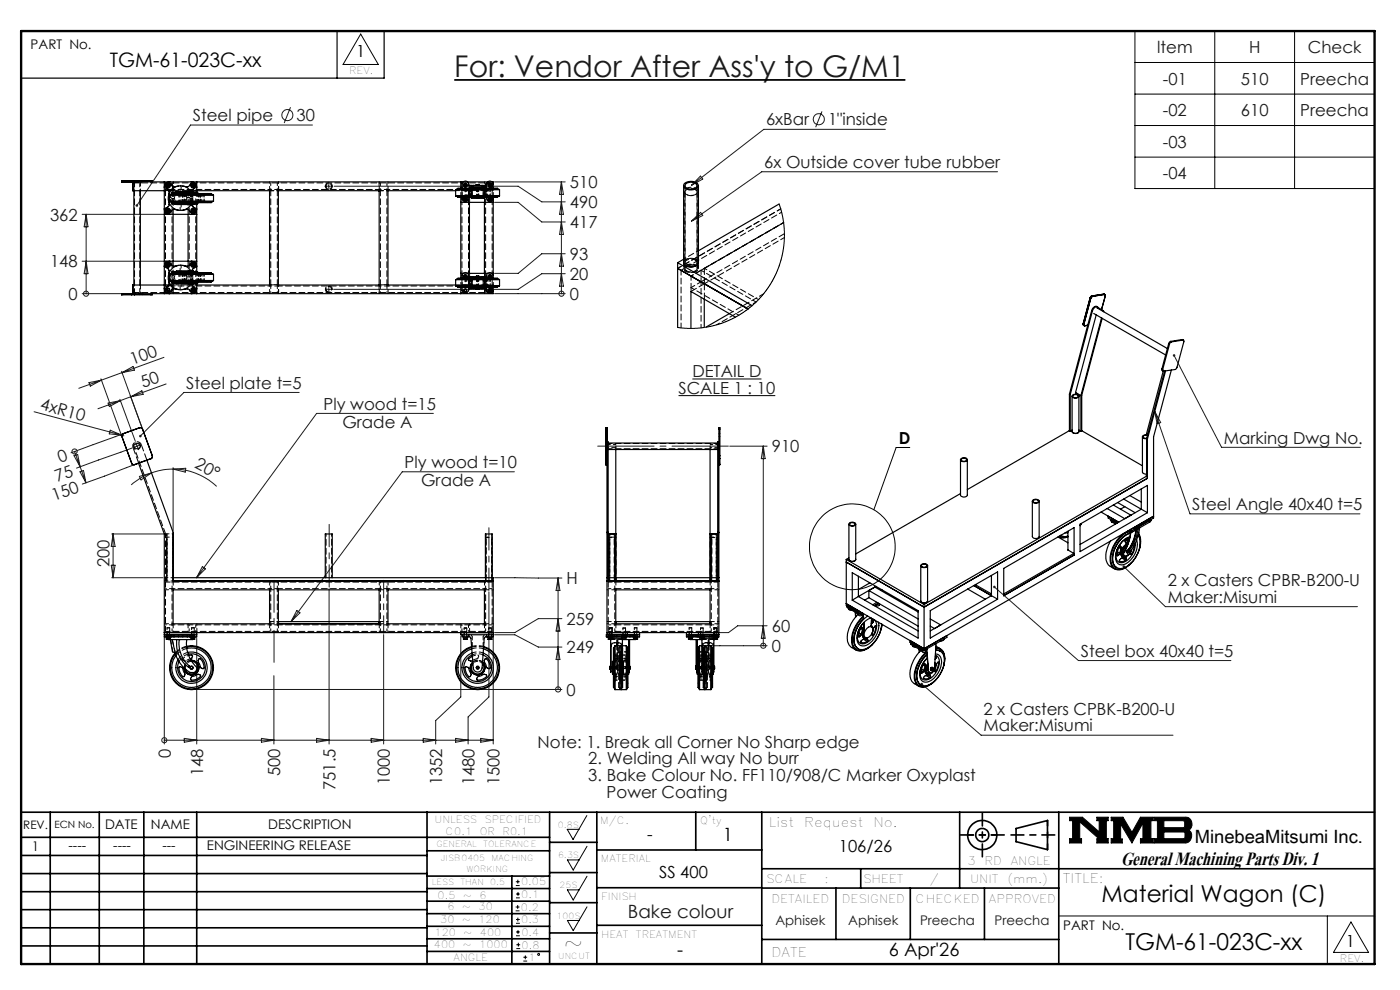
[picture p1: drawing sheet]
<svg xmlns="http://www.w3.org/2000/svg" width="297mm" height="210mm" viewBox="0 0 297 210" stroke-linecap="round" stroke-linejoin="round" font-family="sans-serif">
<defs><g id="words">
<text font-size="6.3" fill="#191924" x="96.4" y="16.3">For: Vendor After Ass'y to G/M1</text>
<text font-size="6.2" x="237.8" y="183.6">General Machining Parts Div. 1</text>
<g font-size="4.9">
<text x="233.7" y="191.4">Material Wagon (C)</text>
<text x="119.6" y="201.8">~</text>
<text x="238.7" y="201.5">TGM-61-023C-xx</text>
</g>
<text font-size="4.2" x="23.3" y="14.3">TGM-61-023C-xx</text>
<g font-size="3.9">
<text x="153.3" y="178.4">1</text>
<text x="253.5" y="178.9">MinebeaMitsumi Inc.</text>
<text x="143.7" y="202.9">-</text>
<text x="188.6" y="202.9">6 Apr'26</text>
</g>
<text font-size="3.9" fill="#191924" x="133.2" y="194.6">Bake colour</text>
<g font-size="3.5" fill="#191924">
<text x="245.5" y="11.2">ltem</text>
<text x="265" y="11.2">H</text>
<text x="277.5" y="11.2">Check</text>
<text x="246.7" y="17.9">-01</text>
<text x="263.3" y="17.9">510</text>
<text x="275.8" y="17.9">Preecha</text>
<text x="40.9" y="25.7">Steel pipe</text>
<text x="62.9" y="25.7">30</text>
<text x="162.5" y="26.6">6xBar</text>
<text x="175.7" y="26.6">1&quot;inside</text>
<text x="246.7" y="24.6">-02</text>
<text x="263.3" y="24.6">610</text>
<text x="275.8" y="24.6">Preecha</text>
<text x="162.1" y="35.6">6x Outside cover tube rubber</text>
<text x="246.7" y="31.3">-03</text>
<text x="120.9" y="39.9">510</text>
<text x="246.7" y="38">-04</text>
<text x="10.6" y="46.8">362</text>
<text x="120.9" y="44.1">490</text>
<text x="120.9" y="48.4">417</text>
<text x="10.6" y="56.7">148</text>
<text x="120.9" y="55.1">93</text>
<text x="120.9" y="59.4">20</text>
<text x="14.5" y="63.6">0</text>
<text x="120.9" y="63.6">0</text>
<text x="28.1" y="77.4" transform="rotate(-20 28.1 77.4)">100</text>
<text x="30.4" y="82.4" transform="rotate(-20 30.4 82.4)">50</text>
<text x="39.5" y="82.4">Steel plate t=5</text>
<text x="143.9" y="83.5">SCALE 1 : 10</text>
<text x="146.9" y="80">DETAIL D</text>
<text x="8.4" y="86.9" transform="rotate(15 8.4 86.9)">4xR10</text>
<text x="68.6" y="86.9">Ply wood t=15</text>
<text x="72.6" y="90.9">Grade A</text>
<text x="163.7" y="96">910</text>
<text x="259.6" y="94.1">Marking Dwg No.</text>
<text x="12.8" y="98.3" transform="rotate(-20 12.8 98.3)">0</text>
<text x="41.1" y="99.2" transform="rotate(28 41.1 99.2)">20°</text>
<text x="85.8" y="99.3">Ply wood t=10</text>
<text x="11.5" y="106.3" transform="rotate(-20 11.5 106.3)">150</text>
<text x="12.1" y="102.2" transform="rotate(-20 12.1 102.2)">75</text>
<text x="89.3" y="103.2">Grade A</text>
<text x="252.9" y="108.2">Steel Angle 40x40 t=5</text>
<text x="23.2" y="120.4" transform="rotate(-90 23.2 120.4)">200</text>
<text x="120.2" y="123.9">H</text>
<text x="247.7" y="124.3">2 x Casters CPBR-B200-U</text>
<text x="247.7" y="127.9">Maker:Misumi</text>
<text x="120.2" y="132.6">259</text>
<text x="163.7" y="134.1">60</text>
<text x="120.2" y="138.6">249</text>
<text x="163.7" y="138.3">0</text>
<text x="229.3" y="139.3">Steel box 40x40 t=5</text>
<text x="120.2" y="147.6">0</text>
<text x="208.6" y="151.6">2 x Casters CPBK-B200-U</text>
<text x="208.6" y="155.1">Maker:Misumi</text>
<text x="36.2" y="160.7" transform="rotate(-90 36.2 160.7)">0</text>
<text x="114.1" y="158.6">Note: 1. Break all Corner No Sharp edge</text>
<text x="43.1" y="164.7" transform="rotate(-90 43.1 164.7)">148</text>
<text x="59.5" y="164.7" transform="rotate(-90 59.5 164.7)">500</text>
<text x="71.2" y="167.6" transform="rotate(-90 71.2 167.6)">751.5</text>
<text x="82.7" y="166.6" transform="rotate(-90 82.7 166.6)">1000</text>
<text x="93.8" y="166.6" transform="rotate(-90 93.8 166.6)">1352</text>
<text x="100.6" y="166.6" transform="rotate(-90 100.6 166.6)">1480</text>
<text x="106" y="166.6" transform="rotate(-90 106 166.6)">1500</text>
<text x="124.8" y="162.1">2. Welding All way No burr</text>
<text x="124.8" y="165.7">3. Bake Colour No. FF110/908/C Marker Oxyplast</text>
<text x="128.7" y="169.2">Power Coating</text>
</g>
<g font-size="3.5">
<text x="75.6" y="12.1">1</text>
<text x="190.6" y="94.2">D</text>
<text x="137.3" y="178.2">-</text>
<text x="178" y="180.8">106/26</text>
<text x="139.8" y="186.3">SS 400</text>
<text x="285.5" y="200.9">1</text>
</g>
<g font-size="2.8">
<text x="6.5" y="10.4">PART No.</text>
<text x="22.3" y="175.9">DATE</text>
<text x="32" y="175.9">NAME</text>
<text x="56.9" y="175.9">DESCRIPTION</text>
<text x="163.1" y="175.4">List</text>
<text x="170.6" y="175.4">Request</text>
<text x="185.3" y="175.4">No.</text>
<text x="6.8" y="180.6">1</text>
<text x="14.5" y="180.3">----</text>
<text x="24" y="180.3">----</text>
<text x="34.5" y="180.3">---</text>
<text x="43.9" y="180.3">ENGINEERING RELEASE</text>
<text x="225.5" y="187.3">TITLE:</text>
<text x="225.6" y="197.2">PART No.</text>
<text x="163.7" y="203">DATE</text>
</g>
<g font-size="2.8" fill="#191924">
<text x="164.5" y="196.1">Aphisek</text>
<text x="179.9" y="196.1">Aphisek</text>
<text x="195.2" y="196.1">Preecha</text>
<text x="211" y="196.1">Preecha</text>
</g>
<g font-size="2.5">
<text x="4.9" y="175.9">REV.</text>
<text x="205.2" y="183.6">3</text>
<text x="208.9" y="183.6">RD</text>
<text x="214.4" y="183.6">ANGLE</text>
<text x="162.5" y="187.3">SCALE</text>
<text x="163.7" y="191.5">DETAILED</text>
<text x="174.9" y="187.3">:</text>
<text x="178.6" y="191.5">DESIGNED</text>
<text x="183.1" y="187.3">SHEET</text>
<text x="194.2" y="191.5">CHECKED</text>
<text x="197.2" y="187.3">/</text>
<text x="205.8" y="187.3">UNIT</text>
<text x="209.8" y="191.5">APPROVED</text>
<text x="213.7" y="187.3">(mm.)</text>
</g>
<g font-size="2.1">
<text x="74.1" y="15.7">REV.</text>
<text x="11.6" y="175.6">ECN No.</text>
<text x="92.2" y="174.5">UNLESS</text>
<text x="94.5" y="177.1">C0.1</text>
<text x="101.8" y="177.1">OR</text>
<text x="102.8" y="174.5">SPECIFIED</text>
<text x="106.6" y="177.1">R0.1</text>
<text x="127.3" y="174.7">M/C.</text>
<text x="148.6" y="174.8">Q'ty</text>
<text x="127.5" y="182.8">MATERIAL</text>
<text x="92.8" y="190.8">0.5</text>
<text x="98.2" y="190.8">~</text>
<text x="101.7" y="190.8">6</text>
<text x="110.6" y="187.8">0.05</text>
<text x="110.6" y="190.4">0.1</text>
<text x="127.6" y="190.9">FINISH</text>
<text x="93.4" y="195.7">30</text>
<text x="94.9" y="193">6</text>
<text x="98" y="195.7">~</text>
<text x="98" y="193">~</text>
<text x="101.5" y="195.7">120</text>
<text x="101.5" y="193">30</text>
<text x="110.5" y="193.2">0.2</text>
<text x="110.6" y="195.9">0.3</text>
<text x="92.1" y="201.1">400</text>
<text x="92.2" y="198.6">120</text>
<text x="96.2" y="203.9">ANGLE</text>
<text x="98.2" y="201.1">~</text>
<text x="98.3" y="198.6">~</text>
<text x="101.7" y="201.1">1000</text>
<text x="101.8" y="198.6">400</text>
<text x="110.6" y="198.5">0.4</text>
<text x="110.7" y="201.2">0.8</text>
<text x="112.1" y="203.9">1</text>
<text x="127.6" y="199">HEAT</text>
<text x="134.9" y="199">TREATMENT</text>
<text x="284.3" y="204.1">REV.</text>
</g>
<g font-size="1.8">
<text x="92.6" y="179.7">GENERAL</text>
<text x="102.5" y="179.7">TOLERANCE</text>
<text x="118.4" y="175.6">0.8S</text>
<text x="93.5" y="182.6">JISB0405</text>
<text x="99" y="185">WORKING</text>
<text x="104.3" y="182.6">MACHING</text>
<text x="118.4" y="182.1">6.3S</text>
<text x="91.6" y="187.6">LESS</text>
<text x="97.7" y="187.6">THAN</text>
<text x="104" y="187.6">0.5</text>
<text x="118.7" y="188.4">25S</text>
<text x="118.1" y="194.9">100S</text>
<text x="118.4" y="203.4">UNCUT</text>
</g>
</g></defs>
<g fill="none" stroke="#000" stroke-width=".21">
<path d="M76.5 7.2l3.8 6.5h-7.5zM240.8 6.6h50.8v33.4h-50.8zM240.8 13.3h50.8M240.8 20h50.8M257.7 6.6v33.4M274.6 6.6v33.4M240.8 26.6h50.8M240.8 33.3h50.8M143.9 83.9h20.6M146.9 80.4h14.6M193 94.9h-2.9l-4.7 13.2M120.3 175.9h2.5l-1.2 2.2z"/>
<path d="M124.5 173l-1.7 2.9M124.5 179.5l-1.7 2.9M226.9 173.3h2.7l3.6 3.2v-2.4h-.5v-.8h2.4v.8h-.4v3.8h.4v.9h-2.4v-.9h.5l-4.1-3.6v3.6h.3v.9h-2.5v-.9h.6v-3.8h-.6zM235.7 173.3h2.5l1.9 3.3 1.8-3.3h2.8v.8h-.5v3.8h.5v.9h-2.8v-.9h.6v-3.3l-2.4 4.2-2.4-4v3.2h.4v.8h-2.4v-.9h.6v-3.8h-.6zM244.9 173.3h6.6a1.47 1.47 0 0 1 1.3 1.2 1.47 1.47 0 0 1-.7 1.6 1.48 1.48 0 0 1 .7 1.6 1.48 1.48 0 0 1-1.4 1.1h-6.5v-.9h.6v-3.8h-.6zM246.9 174.1h4.1l.3 .2v1l-.3 .3h-4.1zM246.9 176.5h4.2l.3 .3v.8l-.4 .3h-4.1zM109.4 193.2h.8M109.4 192.4h.8M109.4 187.8h.8M109.4 187h.8M109.5 198.5h.8"/>
<path d="M109.5 197.7h.8M109.5 195.9h.8M109.5 195h.8M109.5 190.5h.8M109.5 189.6h.8M109.8 192v.8M109.9 194.7v.8M109.9 186.6v.8M109.9 189.2v.8M109.9 197.3v.8M110 200v.8M120.4 182.4h2.4l-1.2 2.2z"/>
<path d="M120.4 188.8h2.4l-1.2 2.1zM120.4 195.3h2.4l-1.2 2.1zM124.5 185.9l-1.7 2.9M124.5 192.4l-1.7 2.9M224.6 194.3h67M281.6 194.3v10.2M286.6 195.6l3.7 6.4h-7.4zM109.5 201.2h.8M109.5 200.4h.8M111 203.9h.8M111 203.1h.8M111.4 202.7v.8"/>
<circle cx="180.8" cy="116" r="9.1"/>
<circle cx="114.3" cy="202.5" r=".2"/>
</g>
<g fill="none" stroke="#000" stroke-width=".35">
<path d="M4.5 172.3h287.1M4.5 177.6h112.1M10.7 172.3v32.2M21.1 172.3v32.2M30.5 172.3v32.2M41.7 172.3v32.2M90.6 172.3v32.2M116.6 172.3v32.2M116.6 178.7h10M126.6 172.3v32.2M147.6 172.3v8M161.6 172.3v32.2"/>
<path d="M203.6 172.3v16.1M215.5 175.7l6.7-1.6v6.1l-6.7-1.7zM224.6 172.3v32.2M4.5 185.3h86.1M4.5 181.5h86.1M4.5 189.2h86.1M4.5 193h86.1M4.5 196.8h86.1M90.6 199.1h26M90.6 193.8h26M90.6 188.5h26M90.6 191.2h26"/>
<path d="M90.6 180.5h26M90.6 185.8h26M90.6 196.5h26M108.6 185.8v18.5M116.6 185.1h10M116.6 191.5h10M116.6 197.9h10M126.6 196.3h35M126.6 188.3h35M126.6 180.3h35M161.6 184.3h130M161.6 199.3h63"/>
<path d="M161.6 188.4h63M177.3 188.4v10.9M182.6 184.3v4.1M193.1 188.4v10.9M208.8 188.4v10.9M4.5 200.7h86.1M90.6 201.8h26"/>
<circle cx="208.4" cy="177.1" r="3.1"/>
<circle cx="208.4" cy="177.1" r="1.4"/>
</g>
<path d="M4.5 6.6h287.1" fill="none" stroke="#000" stroke-width=".21" stroke-dasharray="6.3 1.3 1.3 1.3" stroke-dashoffset="1.9"/>
<path d="M71.5 6.6v10M81.5 6.6v10h-77" fill="none" stroke="#000" stroke-width=".25"/>
<path d="M205.3 177.1h6.2M222.2 174v6.2" fill="none" stroke="#000" stroke-width=".35" stroke-dasharray="15.2 1.3 1.3 1.3" stroke-dashoffset="14.1"/>
<path d="M203.8 177.1h9.2M208.4 172.5v9.2M214.5 177.1h9.3" fill="none" stroke="#000" stroke-width=".35" stroke-dasharray="15.2 1.3 1.3 1.3" stroke-dashoffset="12.5"/>
<path d="M4.5 6.6h287.1v197.9h-287.1z" fill="none" stroke="#000" stroke-width=".5"/>
<path d="M226.9 173.3v.8h.6v3.8h-.6v.9h2.5v-.9h-.3v-3.6l4.1 3.6h-.5v.9h2.4v-.9h-.4v-3.8h.4v-.8h-2.4v.8h.5v2.4l-3.6-3.2zM235.7 173.3v.8h.6v3.8h-.6v.9h2.4v-.8h-.4v-3.2l2.4 4 2.4-4.2v3.3h-.6v.9h2.8v-.9h-.5v-3.8h.5v-.8h-2.8l-1.8 3.3-1.9-3.3zM246.9 176.5h4.2l.3 .2v1l-.3 .2h-4.2zM244.9 173.3v.8h.6v3.8h-.6v.9h6.9l.7-.5 .3-.9-.1-.7-.6-.6a1.48 1.48 0 0 0 .7-1.6 1.48 1.48 0 0 0-1.3-1.2zM246.9 174.1h4.1l.3 .2v1.1l-.2 .2h-4.2z" fill-rule="evenodd" fill="#000"/>
<g fill="none" stroke="#191924" stroke-width=".21">
<path d="M61.6 22.7l-1.3 3.4M66.3 26.5h-25.9l-11.4 17.1M69.6 39.5h.2M69.7 39.4v.2M70.9 39.5h39l5 3.3h5M104.9 38.6h15M119.1 38.6v23.7M119.1 38.6l.4 2.6h-.8zM148.6 37.4l.5 .6-2.4 1.3zM174.4 23.6l-1.4 3.4M187.8 27.4h-25.8l-15.3 11.9M211.6 36.4h-50l-14.9 10.5"/>
<path d="M17.4 55.4h18.3M17.4 45.5h18.3M18.3 45.5v16.8M18.3 55.4l.4 2.7h-.8zM18.3 45.5l.4 2.6h-.8zM104.9 42.9h5l5 4.2h5M119.1 42.8l.4 2.7h-.8zM119.1 53.8l.4 2.7h-.8zM119.1 47.1l.4 2.6h-.8zM119.1 58.1l.4 2.6h-.8zM119.9 58.1h-5l-5 3.3h-39.1M119.9 53.8h-5l-5 4.2h-5"/>
<path d="M146.7 46.9l1.9-1.9 .5 .7zM17.4 62.3h10.5M18.3 62.3h.1M25.8 78.8l4.3 11.9-2.5-6.8M25.9 79l2.3-1.3 .3 .8zM34.8 75.8l-13.3 4.8M69.6 61.4h.2M69.7 61.3v.2M104.9 62.3h15M119.1 62.3h.1M249.1 75.4l10.1 19.5h29.4M7.2 87.3l18.7 5"/>
<path d="M15.7 96.7l.8-.3 .5 2.6zM15.8 95.8h.1M15.8 95.8l1.2 3.2M17 99l1.2 3.4M18.9 81.2l2.6-.6-2.3 1.3zM21.4 80.4l4.4 11.9M21.5 80.6l-4.8 1.8M22.9 85.5l2.6-.5-2.3 1.2zM23.4 91.3l2.5 1-2.7-.3zM25.4 84.7l3.3 8.9M25.5 85l-4.7 1.7M25.9 92.1l-10.8 4"/>
<path d="M25.9 92.3l.4 .2M27.7 84.2l-2.2 .8M27.7 84.2l2.4-1.3 .3 .7zM28 95l-11.8 4.3M28.3 98.7l-10.8 4M29 94.5l.1 .2M29.2 94.6l-.2 .1M35.2 81.4l-7.5 2.8M36.7 99.5a12.1 12.1 0 0 0-4.6 .8M36.7 99.5a13.4 13.4 0 0 1 9.3 3.7M36.7 99.2v13.4M36.7 99.5l2.7-.2-.1 .8z"/>
<path d="M63.5 83.2h-24.5l-9.2 9.3M91.9 87.7h-24.7l-25.5 34.8M154.8 94.6h7.9M161.9 94.6v42.4M161.9 94.6l.4 2.7h-.8zM245 87.3l7.4 21.7h36.1M245 87.3l1.2 2.3-.7 .3zM17 100.1l.7-.3 .5 2.6zM23.6 119.9h.8l-.4 2.6zM23.7 113.3h11.3M24 113.3v9.2M24 113.3l.4 2.6h-.8z"/>
<path d="M29.6 101.1l2.5-.8-2.2 1.5zM32.1 100.3a12.5 12.5 0 0 0-4.3 2.6M109.1 100.1h-23.8l-23.6 31.8M23.7 122.5h10.9M34.9 135v22.8M41.7 135.4v22.4M42.9 120.2l.7 .5-1.9 1.8zM63 129.5l.6 .5-1.9 1.9zM69.8 124.9v32.9M81.4 134.6v23.2M97.8 135v12.8l-5.4 5.1v4.9M103.7 125.5v22.3l-4.4 4.3v5.7"/>
<path d="M104.6 135v22.8M104.9 134.6h4.3l5 2.7h5M104.9 122.5l14.3 .1M118.4 122.6v23.7M118.4 137.3l.4 2.6h-.8zM118.4 131.2l.4 2.7h-.8zM118.4 122.6l.4 2.7h-.8zM119.2 131.2h-5l-5 3h-4.3M151.1 137h11.6M161.9 132.7l.4 2.7h-.8zM161.9 137h.1M162.7 132.7h-6.2l-1.9 1.5h-1.8"/>
<path d="M211 124.5l17.8 15.6h32.3M238.4 120.2l8.8 8.5h40.8M34.9 157h.1M34.9 157h69.7M39.1 156.6l2.6 .4-2.6 .4zM41.2 146.3h60.7M55.5 156.6l2.6 .4-2.6 .4zM58.1 143.3v14.5M67.2 156.6l2.6 .4-2.6 .4zM78.7 156.6l2.7 .4-2.7 .4zM89.8 156.6l2.6 .4-2.6 .4zM96.7 156.6l2.6 .4-2.6 .4z"/>
<path d="M102 156.6l2.6 .4-2.6 .4zM102.2 146.3h17M118.4 146.3h.1M195.5 145.1l12.6 10.9h40.7"/>
<circle cx="60.9" cy="24.4" r="1.18"/>
<circle cx="173.7" cy="25.3" r="1.18"/>
<circle cx="18.3" cy="62.3" r=".54"/>
<circle cx="119.1" cy="62.3" r=".55"/>
<circle cx="15.8" cy="95.8" r=".54"/>
<circle cx="161.9" cy="137" r=".54"/>
<circle cx="34.9" cy="157" r=".55"/>
<circle cx="118.4" cy="146.2" r=".54"/>
</g>
<path d="M96.4 17h95.7" fill="none" stroke="#000" stroke-width=".37"/>
<path d="M69.5 39.5h-.6M69.8 39.3v-.7M69.8 39.7v.6M70 39.5h.6M69.5 61.4h-.4M69.8 61.1v-.5M69.8 61.6v.5M70 61.4h.5M28.9 94.7l-.6 .2M29 94.4l-.2-.5M29.2 94.9l.2 .5M29.3 94.6l.6-.2" fill="none" stroke="#191924" stroke-width=".21" stroke-dasharray="15.2 1.3 1.3 1.3"/>
<path d="M126.8 94.6h27.7" fill="none" stroke="#191924" stroke-width=".21" stroke-dasharray="15.2 1.3 1.3 1.3" stroke-dashoffset="3.3"/>
<path d="M58.1 140.5v-17.4" fill="none" stroke="#191924" stroke-width=".21" stroke-dasharray="15.2 1.3 1.3 1.3" stroke-dashoffset="8.4"/>
<path d="M81.4 134.3v-11.2" fill="none" stroke="#191924" stroke-width=".21" stroke-dasharray="15.2 1.3 1.3 1.3" stroke-dashoffset="11.5"/>
<path d="M69.8 111.2v13.3M103.7 111.9v13.3" fill="none" stroke="#191924" stroke-width=".21" stroke-dasharray="15.2 1.3 1.3 1.3" stroke-dashoffset="10.5"/>
<path d="M28.9 43.4l-.1 .4 .2-.2-.1 .2a.27 .27 0 0 0 .4-.1 .27 .27 0 0 0-.1-.3 .27 .27 0 0 0-.3 0zM29.6 92.3v.4l.2-.2-.2 .2a.27 .27 0 0 0 .4 0 .27 .27 0 0 0 0-.4 .27 .27 0 0 0-.4 0zM238.3 119.9l.1 .3-.2-.2a.26 .26 0 0 0 .1 .4 .26 .26 0 0 0 .4-.2 .26 .26 0 0 0-.4-.3zM195.3 144.9a.28 .28 0 0 0 .2 .5 .28 .28 0 0 0 .3-.4 .28 .28 0 0 0-.4-.1l.1 .2zM248.9 75.2a.28 .28 0 0 0 0 .5 .28 .28 0 0 0 .4-.2 .28 .28 0 0 0-.3-.3l.1 .2zM210.7 124.3a.28 .28 0 0 0 .1 .5 .28 .28 0 0 0 .4-.2 .28 .28 0 0 0-.4-.3l.2 .2z" fill="#191924"/>
<g fill="none" stroke="#000" stroke-width=".25">
<path d="M25.9 38.3v.3M27.9 38.6h.6M27.9 38.3h.6M27.9 38.3h-2.1v.3h2.1M27.9 38.3v.3M28.2 38.6v1.9M28.5 38.6h69.8M28.5 38.3v.3M28.5 38.3h3.5M32 38.3h.3v.3M32 38.3v.3M34.9 38.6v23.7"/>
<path d="M35.6 39.2h.2l.2 .2-.2 .2h-.2l-.2-.2zM36 38.6l-.8 .3-.3 .8M37.9 39.5l-1 .1-.5-.2a.72 .72 0 0 0-.9-.6l-.2 .1a.63 .63 0 0 0 0 1.1l.6 .5-.2 1.2M38.8 39.5l.9 .1h.3l.4-.5a.65 .65 0 0 1 1-.1 .65 .65 0 0 1-.1 1l-.5 .3-.1 .3M40.6 38.6l.7 .3 .3 .3 .1 .5M40.7 39.3l.2-.2 .2 .2v.2l-.2 .2-.2-.2zM41.7 38.6v2.2M97.2 40l-.4 .2M97.2 40h8.3M97.8 38.6v1.3M98.6 39h.2l.2 .3-.2 .2h-.2l-.1-.2zM99.2 38.6h4.3"/>
<path d="M99.6 39.3h.3M99.6 39.3h-.2a.71 .71 0 0 0-.5-.9 .71 .71 0 0 0-.9 .6v.9M99.6 39.3v.6M99.9 39.3h.5M99.9 39.3v.6M100.2 39.4v.3M100.4 39.3h1.9M100.4 39.4h1.9M100.4 39.4l-.4 .1v.4M100.4 39.3v.1M101 39.3h.1M101 39.2h.6"/>
<path d="M101 39.3h.6M101 39.2v.1M101.6 39.3h-.1M101.6 39.2v.1M102.3 39.4h.3l.1 .5v-.2h-2.7v.2M102.3 39.3v.1M102.3 39.3h.4M102.5 39.4v.3M102.7 39.3h.4M102.7 39.3v.6M103.1 39.3v.6M103.8 39h.3l.1 .3-.1 .2h-.3l-.2-.2z"/>
<path d="M104.4 38.6h.2v1.3M104.6 39a.73 .73 0 0 0-.8-.6 .73 .73 0 0 0-.6 .9h-.1M105.5 40l.3 .2M145 39.4v16.3M145.1 39a2.1 2.1 0 0 1 3 .2 1.26 1.26 0 0 1-1.6 1.1 1.11 1.11 0 0 1-1.4-1.2zM145.5 39a1.67 1.67 0 0 1 2.3 .3 1.41 1.41 0 0 1-2.2 .6l-.3-.5zM148.2 39.4v16.3a1.91 1.91 0 0 1-3.2 .2v-.2M28.2 40.5h6.7M28.4 40.5v20M29.8 40.5v20M34.9 44.3l.3 .9 .8 .3M34.9 45.5h6.8"/>
<path d="M34.9 55.4h6.8M35.5 44.5h.4v.3l-.2 .1-.2-.1zM35.6 56h.2l.2 .3-.2 .2h-.2l-.2-.2zM35.7 59.2l.2 1.2-.2 .3-.4 .2a.66 .66 0 0 0-.1 1 .66 .66 0 0 0 1.1-.1l.4-.5 1.2 .1M35.7 42.4l.2 1M35.9 43.5l-.1 .3-.5 .3a.68 .68 0 0 0 .1 1.1 .68 .68 0 0 0 1-.5l.5-.3 1 .2M35.9 43.4v.1M35.9 57.4v.1M35.9 57.5l-.2 1M36 42.7h9.3M36 41.4h9.3M36 59.5h9.3"/>
<path d="M36 58.2h9.3M36 41.4v1.3M36 58.2v1.3M36 42.7h.1M36 59.5l.1 .1M36 55.4l-.8 .3-.3 .9M36.1 42.7l.3 .2M36.1 59.6l.3 .2M36.1 42.7h9M36.1 41.3h9M36.1 58.1h9M36.1 59.6h9"/>
<path d="M36.1 41.3l-.1 .1M36.1 58.1l-.1 .1M36.3 42.8l.2 .5h.7M36.3 59.6l.2 .5h.7M36.4 41.1l-.3 .2M36.4 58l-.3 .1M36.4 42.9h8.4M36.4 41.1h8.4M36.4 59.8h8.4M36.4 58h8.4M36.7 45.5v9.9M36.9 43l.3 .3"/>
<path d="M36.9 59.8l.3 .3M37 43l.2 .2M37 59.8l.2 .2M37.2 40.9l4.3-.1a.3 .3 0 0 1 .3 0 .3 .3 0 0 1 .1 .3M37.2 40.8h.1M37.2 40.8h3.2M37.2 43.3h.1M37.2 43.3h3.2M37.2 40.8l-.3 .3M37.2 40.8h-.7l-.2 .4M37.2 40.9l-.2 .2M37.2 57.7h4.7v.2"/>
<path d="M37.2 57.6h.1M37.2 57.6h3.2M37.2 57.6l-.3 .3M37.2 57.6h-.7l-.2 .5M37.2 57.7l-.2 .2M37.2 40.8v.1M37.2 43.2v.1M37.2 57.6v.1M37.2 60v.1M37.5 43.3l2.6 .1M37.9 56.3l-1.1 .2-.4-.3a.68 .68 0 0 0-.9-.6 .68 .68 0 0 0-.3 1l.5 .5 .2 .3M38.8 56.3l1 .2 .4-.3a.74 .74 0 0 1 1.1-.5l.2 .2 .1 .5-.3 .4-.5 .4-.1 .2"/>
<path d="M39.3 40.8v.3M39.3 43v.2M39.3 57.7v.2M39.3 59.8v.2M39.9 45.5v9.9M40.1 40.6l.1 .2M40.1 40.6h-2.6v.2M40.1 57.5l.1 .1M40.1 57.5h-2.6v.1M40.1 40.6v.2M40.1 43.3v.1M40.1 57.5v.1"/>
<path d="M40.2 43.3l-.1 .1M40.3 40.6h.7M40.3 57.5h.7M40.3 40.6v.2M40.3 57.5v.1M40.3 43.4h.2M40.3 43.4h.7M40.3 43.3v.1M40.4 40.8h.1M40.4 43.2v.1M40.4 57.6v.1M40.4 43.3h.8"/>
<path d="M40.4 40.8h.8M40.4 57.6h.8M40.5 43.4h.3M40.5 40.6a2.6 2.6 0 0 0-3.9-.5 2.6 2.6 0 0 0 0 3.9 2.6 2.6 0 0 0 3.9-.5M40.5 57.4a2.6 2.6 0 0 0-3.9-.5 2.6 2.6 0 0 0 0 3.9 2.6 2.6 0 0 0 3.9-.5M40.5 43.3v.1M40.6 55.4l.7 .3 .3 .3 .1 .6M40.7 56.1l.2-.1 .2 .1v.3l-.2 .1-.2-.1zM40.7 43.5l.1 .3 .5 .3a.64 .64 0 0 1 .1 1 .64 .64 0 0 1-1-.2l-.4-.4-.3-.1-.9 .2M40.8 43.4h.2M40.8 44.4h.2l.2 .2-.2 .3h-.2l-.2-.3zM40.8 43.3v.1"/>
<path d="M40.9 57.4l-.6 .1M40.9 57.4l.1 .1M41 40.6v.2M41 43.3v.1M41 57.5v.1M41.2 40.8h.6M41.2 57.6l.6 .1M41.2 40.8h.1M41.2 43.2v.1M41.2 57.6v.1M41.7 44.3l-.1 .5-.3 .4-.7 .3M41.7 43.3v14.3"/>
<path d="M41.7 40.5h15.5v20h-15.5M41.8 43.2l-.6 .1M41.9 43v.2h-4.7M41.9 59.8a.36 .36 0 0 1-.2 .3 .36 .36 0 0 1-.4-.1h-4.1M44.8 41.1l.3 .2M44.8 58l.3 .1M45.1 42.7l-.3 .2M45.1 59.6l-.3 .2M45.1 41.3l.2 .1M45.1 58.1l.2 .1M45.3 41.4v1.3M45.3 58.2v1.3"/>
<path d="M45.3 42.7h-.2M45.3 59.5l-.2 .1M59.1 40.5h21.3v20h-21.3zM59.1 40.5h.1M80.4 40.5h.1M96.7 41.5h9.3M96.7 40.2h9.3M96.7 59.3h9.3M96.7 40.2v1.3M96.7 59.3v1.3M96.7 41.5l.1 .1M96.7 40.5h-14.4v20h14.4"/>
<path d="M96.8 41.6l.4 .2M96.8 40.2h9M96.8 41.6h9M96.8 59.3h9M96.8 40.2h-.1M96.8 59.3h-.1M97.2 59.1l-.4 .2M97.2 41.8h8.3M97.2 59.1h8.3M97.8 41.9v17.1M97.8 58h.5M97.8 42.9h6.8"/>
<path d="M98 41.9a.73 .73 0 0 0 .6 .8l.6-.1 .2-.3v-.4M98.5 41.9a.43 .43 0 0 0-.1 .6 .43 .43 0 0 0 .6 0 .43 .43 0 0 0 0-.6M98.5 59a.42 .42 0 0 1-.1-.6 .42 .42 0 0 1 .6 0 .42 .42 0 0 1 0 .6M98.6 42h.2l.2 .2-.2 .2h-.2l-.1-.2zM98.6 58.4h.2l.2 .3-.2 .2h-.2l-.1-.2zM99.2 58h4.3M99.6 58.7h.3M99.6 58.7h-.2a.71 .71 0 0 0-.5-.9 .71 .71 0 0 0-.9 .5v.7M99.6 58.7v.3M99.6 42.9v15.1M99.9 58.7h.5M99.9 58.7v.3"/>
<path d="M100 41.9a.36 .36 0 0 0 .2 .3 .36 .36 0 0 0 .4-.1h2.1v-.2M100 59v-.2h2.7v.2M100.4 58.7h1.9M100.4 58.7v.1M101 58.7h.1M101 58.6h.6M101 58.7h.6M101 58.6v.1M101.6 58.7h-.1M101.6 58.6v.1M102.3 58.7v.1M102.3 58.7h.4"/>
<path d="M102.7 58.7h.4M102.7 58.7v.3M102.8 42.9v15.1M103.1 58.7v.3M103.2 41.9a.73 .73 0 0 0 .6 .8 .73 .73 0 0 0 .8-.5M103.7 41.9a.43 .43 0 0 0-.1 .6 .43 .43 0 0 0 .6 0 .43 .43 0 0 0 0-.6M103.7 59a.41 .41 0 0 1-.1-.6 .41 .41 0 0 1 .6 0 .41 .41 0 0 1 0 .6M103.8 42h.3l.1 .2-.1 .2h-.3l-.2-.2zM103.8 58.4h.3l.1 .3-.1 .2h-.3l-.2-.2zM104.4 58h.2M104.6 58.3a.73 .73 0 0 0-.9-.4 .73 .73 0 0 0-.5 .8h-.1M104.6 41.9v17.1"/>
<path d="M105.5 59.1l.3 .2M105.8 41.6l-.3 .2M105.8 40.2h.2M105.8 59.3h.2M106 40.2v1.3M106 59.3v1.3M106 41.5l-.2 .1M143.8 55.7v13.8M143.8 55.7l15.8 9.1M143.8 56.9l14.9 8.6M145 55l-1.2 .7M148.1 55.5a1.11 1.11 0 0 1-1.4 1.1 1.58 1.58 0 0 1-1.7-.9"/>
<path d="M165.3 43.3l-17.1 9.9M25.9 62.3v.2M27.9 62.3h.6M27.9 62.5h.6M27.9 62.3h-2.1v.2h2.1M27.9 62.3v.2M28.2 60.5v1.8M28.2 60.5h6.7M28.5 62.3v.2M28.5 62.5h3.5M32 62.3v.2M32.3 62.3v.2h-.3"/>
<path d="M34.9 61.1l.3 .9 .8 .3M37.2 60.1h.1M37.2 60.1h3.2M37.5 60.1l2.6 .1M40.1 60.1v.1M40.2 60.1l-.1 .1M40.3 60.2h.2M40.3 60.2h.7M40.3 60.1v.1M40.4 60v.1M40.4 60.1h.8M40.5 60.2h.3"/>
<path d="M40.5 60.1v.1M40.7 60.3l.1 .3 .5 .3a.65 .65 0 0 1 .1 1 .65 .65 0 0 1-1-.1l-.5-.5-1.1 .1M40.8 60.2h.2M40.8 61.2h.2l.2 .3-.2 .2h-.2l-.2-.2zM40.8 60.1v.1M41 60.1v.1M41.2 60v.1M41.7 61.1a1.14 1.14 0 0 1-1.1 1.2M41.7 60.1v2.2M41.8 60l-.6 .1M59.1 60.4v.1M80.4 60.4v.1"/>
<path d="M96.7 60.6h9.3M96.7 60.6l.1 .1M96.8 60.7l.4 .2M96.8 60.7h9M97.2 60.9h8.3M97.8 61v1.3M98 61v.6a.71 .71 0 0 0 .9 .5 .71 .71 0 0 0 .5-.9h.2M99.6 61.2h.3M99.6 61v.2M99.9 61.2h.5M99.9 61v.2M100 61v.1h2.7v-.1"/>
<path d="M100.4 61.2h1.9M100.4 61.1v.1M101 61.3l.1 .1M101 61.2v.1M101.1 61.4h.2M101.2 61.3l.1 .1M101.2 61.3l-.1 .1M101.2 61.2v.1M101.3 61.4h.3M101.5 61.3l-.2 .1M101.5 61.2v.1M101.5 61.3l.1 .1"/>
<path d="M101.6 61.4h.1M101.6 61.3v.1M101.6 61.2v.1M102.3 61.2h.4M102.3 61.1v.1M102.7 61.2h.4M102.7 61v.2M103.1 61.2h.1a.73 .73 0 0 0 .5 .9 .73 .73 0 0 0 .9-.5M103.1 61v.2M103.8 61.4h.3l.1 .2-.1 .2h-.3l-.2-.2zM104.6 61v1.3h-76.1M105.8 60.7l-.3 .2"/>
<path d="M106 60.6l-.2 .1M149.4 63.5v6M154.7 66.5l-5 2.9M156 67.3l-9.4-5.5v7.9M229.8 68.6v.3l.2 .2M229.8 68.6l.1 .1M229.9 68.7l.1 .4 .8-.1M230.8 69l-3.9 14.6M231.2 63.2l.2 .1M231.2 63.2l-1.4 5.4M231.4 63.3l-1.5 5.4M231.6 65.9l-.8 3.1"/>
<path d="M231.6 65.9l.1 .1M231.6 62.8l-.4 .4M231.6 62.8l.2 .1M231.7 66l-4.7 17.7M231.8 62.9l-.4 .4M232 66.5l15.3 8.8M232.6 66.8l-4.4 16.4M232.7 65.3l14.9 8.6M232.8 65.1a.93 .93 0 0 0-1.2 .8M233 65.3a.8 .8 0 0 0-.9-.1 .8 .8 0 0 0-.4 .8M233 65.3l-.1 .1M233 65.3l1.1 .6"/>
<path d="M233.7 67.4l-4.4 16.5M233.8 67.5l-4.3 16.3v7.6M234.1 65.9v.2M234.1 62.4l.3 .1M234.1 62.4l.1 .1M234.1 62.4l-2.5 .4M234.2 62.5l.3 .1v.3l-.8 2.8M234.2 62.5l-2.4 .4M246.5 78.3v.2l.2 .2M246.5 78.3l.2 .1M246.8 78.7l-3.6 13.3M247.1 78.7l-3.9 14.4"/>
<path d="M247.3 78.7l-3.9 14.4M247.9 72.9l.2 .1M247.9 72.9l-1.4 5.4M248.1 73l-1.4 5.4M248.4 72.4l-.5 .5M248.4 72.4l.1 .1M248.5 78.5l-3.8 14.2v17.2l-4.8 2.8M248.5 72.5l-.2 .1-.2 .4M250.8 72l.3 .1M250.8 72l.2 .1M250.8 72l-2.4 .4M251 72.1l.2 .3-1.6 5.8-.3 .2-2.5 .3h-.1v-.3"/>
<path d="M251 72.1l-2.5 .4M26 92.1l3.6-1.4 .5 .1 2.2 5.9-.1 .4-3.8 1.5-.3-.1-2.3-6zM29.4 98.2l5.5 15.1v21.8h1.1M31.2 97.6l5.5 15.3v10.4h67.9M128.6 96.7v.6M128.6 91v-.3h.2v.3M128.6 97.3v1.3h.2M128.6 97.3h.2M128.6 96.7h.2M128.6 91h.2M128.6 91v5.7M128.6 98.6h.2"/>
<path d="M128.8 96.7v.6M128.8 93.7h.2v.6M128.8 91v5.7M128.8 97.3v37.3M128.8 94.3h.2M129 94.3v19M129 94h23.3M129 95.3h23.3M130.6 95.3v18M150.6 95.3v27.2M152.3 94.3v19M152.3 94.3h.2"/>
<path d="M152.5 97.3v37.8h-.3v.5h-.8v-.5M152.5 93.7h-.2v.6M152.5 96.7v.6M152.5 91v-.3h.2v.3M152.5 91v5.7M152.5 97.3h.2M152.5 96.7h.2M152.5 91h.2M152.5 98.6h.2M152.7 96.7v.6M152.7 97.3v1.3h-.2M152.7 91v5.7"/>
<path d="M203.8 97.5v7.5a.83 .83 0 0 0 1.4 0v-7.5M203.9 97.3a.84 .84 0 0 1 1.3 .3 .85 .85 0 0 1-1.4-.1zM204 97.4a.6 .6 0 0 1 .6-.2 .6 .6 0 0 1 .4 .4 .61 .61 0 0 1-.6 .3 .61 .61 0 0 1-.5-.5zM226.9 83.6l.1 .1M226.9 83.6v7.8M227 91.5l-.2-.1-21.6 12.4M227 83.7v7.8M227.4 84v7.5a.83 .83 0 0 0 1.5 0M227.4 91.2l-.4 .3M227.5 91.5a.83 .83 0 0 0 1.4 0M227.5 83.8a.76 .76 0 0 1 1.3 .4 .79 .79 0 0 1-1.3-.3zM227.6 83.9a.61 .61 0 0 1 .6-.2 .61 .61 0 0 1 .5 .4 .6 .6 0 0 1-.6 .3 .6 .6 0 0 1-.5-.5z"/>
<path d="M228.2 83.2v.4M228.2 83.2l1.1 .7M228.9 84v7.5M228.9 91.2l.4 .3M229.3 83.9v7.6M229.5 91.4l-.2 .1M229.5 91.4l12.9 7.4M242.4 92.7v7.4l.2 .4h.6M243.2 93.1h.2M243.2 92l.3 .1M243.2 92v.2M243.2 93.1v7.8"/>
<path d="M243.4 92.4a.48 .48 0 0 0-.6-.1 .48 .48 0 0 0-.2 .5l.7 .2M243.4 93.1v8.4M243.5 92.3a.74 .74 0 0 0-1.1 .5l.2 .2 .6 .1M36.7 113.3l.1 10M128.8 112.9h.2M129 113.2h1.6M130.4 113.3h.3v9.2M130.4 113.3h-1.4v9.2M130.4 113.3v9.2M150.6 113.3h.2M150.6 113.2h1.7M150.8 113.3h1.5v9.2"/>
<path d="M150.8 113.3v9.2M152.3 112.9h.2M179.5 118.7v9.7l3 1.8M179.5 118.7l16.5 9.5M180.1 111.2v7.5M180.1 118.3l-.6 .4M180.2 111a.79 .79 0 0 1 1.3 .3 .83 .83 0 0 1-1.4-.1zM180.3 111a.6 .6 0 0 1 .7-.2 .6 .6 0 0 1 .4 .5 .63 .63 0 0 1-.7 .2 .63 .63 0 0 1-.4-.4zM181.5 118.6a.75 .75 0 0 1-.7 .5 .75 .75 0 0 1-.7-.4M181.5 111.2v7.5a.83 .83 0 0 1-1.4 0M195.4 119.8a.84 .84 0 0 1 1.4 .2 .85 .85 0 0 1-1.5-.1zM195.5 119.9a.64 .64 0 0 1 1.1 .2 .63 .63 0 0 1-.6 .2 .63 .63 0 0 1-.5-.4z"/>
<path d="M203.8 104.7l-22.3 12.8M219 106.3v7.5a.83 .83 0 0 0 1.5 0v-7.5M219.2 106a.77 .77 0 0 1 1.2 .4 .77 .77 0 0 1-.7 .4 .77 .77 0 0 1-.7-.6zM219.2 106.2a.63 .63 0 0 1 .6-.2 .63 .63 0 0 1 .5 .4 .61 .61 0 0 1-.7 .3 .61 .61 0 0 1-.4-.5zM224.4 113.9l2.2 1.2M224.7 113.7l.7 .3 1.2-.2M224.7 113.9l-.1-.1 .8 .3 1.2-.2M225.2 113.6h-.2l.8 .2 .8-.1M226.6 113h-.6M226.6 116.6l1.2 .8-14.8 8.6M226.6 112.7v4M227.8 117.7l-14.8 8.7"/>
<path d="M227.8 117.7h.1M227.9 117.7v-5.8l-15 8.7v5.8M227.9 117.7l-15 8.7M229.1 111.2l14.3-8.2v5.8l-14.3 8.2zM229.4 111l-.3 .5zM233.6 108.6l3.7 2.2-2.2-1.3v.4l1.9 1.1-1.1-.7v.4M235.6 110.2v.2l.3 .3M235.6 114.8a4.7 4.7 0 0 0-.5 5l1.3 .9M235.9 110.7l.2 .2M235.9 110.7l.8 .5M236.2 107.1l3.7 2.2-1.3 .7-3.7-2.1M237 117.7l.1 .2"/>
<path d="M237 117.4l.4 .2M237 117l.6 .4M237.1 106.6l3.7 2.2M237.4 116.1l.4 .3M237.4 117.6l-.3 .3M237.5 115.9l.4 .2M237.6 117.4l-.2 .2M237.7 115.8v.1M237.7 115.9a2.25 2.25 0 0 0-.7 2h.1M237.7 115.9l.2 .2M237.8 116.4l-.2 1M237.9 116.1l-.1 .3"/>
<path d="M238 118.4h.9M238 118.4l-.5 .4a.67 .67 0 0 0 1 .2l.3-.1M238 118.4l.8 .5M238.3 117.4v.3l.3 .2M238.3 117.4h.1M238.4 105.9l3.7 2.1M238.6 118.4l.4 .2M238.6 107.5l-.9 .5M238.7 115.7a1.73 1.73 0 0 0-.6 2.4h.6a.74 .74 0 0 1-.8-.2 .74 .74 0 0 1-.1-.9 2.19 2.19 0 0 1 1.5-1.6zM238.8 115.1l.2 .1M238.8 114.6l.6 .4M238.8 118.3l.1 .1"/>
<path d="M238.9 118.4l.1 .2M238.9 117.1l.2 .2M238.9 117.1h.1M239 118.6l-.2 .3M239 114.5l.5 .3M239 117.1l.1 .2M239 116.8l-.1 .3M239 116.8h.1M239.1 115.8a1.68 1.68 0 0 0-.7 2.2 1.26 1.26 0 0 0 1.6-1.2M239.1 116.8l-.1 .3M239.2 115.6a1.59 1.59 0 0 0-1 2.3l.2 .1M239.2 116.9l.1-.1a.18 .18 0 0 1 .1 .3 .18 .18 0 0 1-.3 0z"/>
<path d="M239.4 112.7a6.6 6.6 0 0 0-3.7 7.1 2.04 2.04 0 0 0 3.3 .5 6.4 6.4 0 0 0 2.7-6.8l-.2-.3M239.4 115.1l-.4 .1M239.4 116.7v.3l-.3 .3M239.4 116.7l-.3 .1M239.4 116.7l-.4 .1M239.4 114.4h.2M239.5 116.5l.1 .2M239.5 116.5h.1M239.5 112.8a6.3 6.3 0 0 0-3.6 6.9 1.84 1.84 0 0 0 2.9 .7l1.1-1M239.5 112.7h.1M239.6 114.3l-.8 .3-.1 .2 .3 .4M239.6 112.5l.3 .2"/>
<path d="M239.6 114.1a3.9 3.9 0 0 0-2.7 4.7 1.32 1.32 0 0 0 2.2 .1 4.3 4.3 0 0 0 1.7-3.6M239.7 113.9a4.5 4.5 0 0 0-2.8 5.3 1.54 1.54 0 0 0 2.4 .1 4.6 4.6 0 0 0 1.8-4.7M239.7 105.1l2.4 1.4M239.8 113.1a5.8 5.8 0 0 0-3.6 6.5l.7 .8M239.8 113.1a5.8 5.8 0 0 0-3.5 6.6 1.87 1.87 0 0 0 3 .3 5.9 5.9 0 0 0 2.4-6l-.3-.4M239.8 113l-.1 1-.5 1.6-.9 1.8M239.8 117.3l.3 .2M239.9 113l-.6 2.6-1 1.8M239.9 112.7v-.4l4.8-2.8-48.7 28.1M240 116.7l-.2 .7 .2 .2 .1-.1M240.3 112.7a.47 .47 0 0 1-.8 0M240.6 115.6h.1"/>
<path d="M240.7 115.6h.1M240.7 115.6l-.2 .9-.4 1M240.7 112.6l-.5 .1-.9-.1M240.7 112.2v.4M241 112.4l-.4 1.8-1.1 2.3M241.1 112.4l-.4 1.8-1.2 2.3M241.4 112.1a9.1 9.1 0 0 1-1.8 4.6M241.5 113.3a3.7 3.7 0 0 1 .2 3.1M241.8 112l-.4 1.7-.7 1.9a5.5 5.5 0 0 1-1.9 2.4l-.3-.1-.2-.5M242.1 108l-13 7.5M242.1 108l1.3 .8M242.1 103.7v4.3"/>
<path d="M243.2 100.7l.2 .2M243.4 100.9l-47.4 27.3M243.4 100.9v.6M243.4 101.5h.1M243.4 101.5l-47.4 27.3-16.5-9.6M243.9 110.3v.4M243.9 110.7l-3.2 1.9M244.2 110.2v.2l-.3 .3M34.9 134.6h6.8M34.9 134.2h69.7M35.3 135.1v.5h.8v-.5M35.7 135.6h5.2"/>
<path d="M36 134.6v.5M36 135.1h4.6M36.1 135.7l.5 2.5 .6 .3M36.5 135.7l.7 2.8M36.7 122.5h67.9v12.6h-1.4M36.7 125.1h20.5v7.2h-20.5zM37.2 138.5h.1M37.5 135.7a6.2 6.2 0 0 0 2.6 5.9l.1-.3a6.2 6.2 0 0 1-2.2-5.6M39.6 137.3a4.5 4.5 0 0 1 5.5 4.7 4.5 4.5 0 0 1-6.3 3.8 4.5 4.5 0 0 1-1.6-7.1M39.6 137.1a4.7 4.7 0 0 1 5.7 4.9 4.7 4.7 0 0 1-6.5 3.9 4.7 4.7 0 0 1-1.7-7.4M39.6 135.7a7 7 0 0 0 2.2 5.9l-.1 .6-.5 .5a2.18 2.18 0 0 1-2-.9l-1.3-1.6-.7-1.7M39.7 137.6a4.2 4.2 0 0 1 5.1 4.3 4.2 4.2 0 0 1-5.7 3.6 4.2 4.2 0 0 1-1.8-6.4"/>
<path d="M39.8 138.4a3.3 3.3 0 0 1 4.1 3.3 3.3 3.3 0 0 1-4.2 3.2 3.3 3.3 0 0 1-2-4.9M39.9 138.8a2.93 2.93 0 0 1 3.7 2.8 2.93 2.93 0 0 1-3.6 2.9 2.93 2.93 0 0 1-2-4.1M40 139.1l.7-.1 .2 .1-.2 .5-.3 .2M40.5 135.1v.5h.8v-.5M40.6 134.6v.5M41.7 134.2v.9h-1.1M42.2 139.7h.1a1.83 1.83 0 0 1 1 1.8v.3h-.3a.99 .99 0 0 1-.7-1l-.3-.4zM59.1 125.1h21.3v7.2h-21.3zM59.1 131.9h21.3M59.1 131.9v.4M69 122.5v-9.2h1.5v9.2M80.4 131.9v.4"/>
<path d="M82.3 125.1h20.5v7.2h-20.5zM97.8 134.2v.4h6.8M98 134.6v.5h1.4M98.3 135.1v.5h.8v-.5M99.4 135.1l.5 .2 .5 6.4a.94 .94 0 0 0 .9 .8 .94 .94 0 0 0 1-.8l.4-6.3 .3-.3h.2M99.4 134.6v.5M100 137.3a4.5 4.5 0 0 0-2.4 6.9 4.5 4.5 0 0 0 7.4 0 4.5 4.5 0 0 0-2.4-6.9M100 137.2a4.7 4.7 0 0 0-2.5 7.1 4.7 4.7 0 0 0 7.6 0 4.7 4.7 0 0 0-2.5-7.1M100.1 137.6a4.2 4.2 0 0 0-2.2 6.5 4.2 4.2 0 0 0 6.8 0 4.2 4.2 0 0 0-2.1-6.5M100.2 138.5a3.3 3.3 0 0 0-1.5 5.1 3.3 3.3 0 0 0 5.3 0 3.3 3.3 0 0 0-1.5-5.1M100.2 138.9a2.94 2.94 0 0 0-1.2 4.5 2.94 2.94 0 0 0 4.7 0 2.94 2.94 0 0 0-1.2-4.5M100.2 139.2l-.3 .2a.48 .48 0 0 0-.5 .6l.5 .3 .4-.2"/>
<path d="M103 139.7a2.02 2.02 0 0 1 .9 2.1l-.7-.2-.5-1.3zM103 122.5v-9.2h1.4v9.2M103.2 134.6v.5M103.5 135.1v.5h.9v-.5M128.8 134.6h-.2v.5h.6M128.8 134.6h6.9M128.8 123.3h23.7M128.8 122.5h23.7M128.8 134.2h23.7M128.8 135.1h.1M129.2 135.1h3.2M129.2 134.6v.5"/>
<path d="M129.5 135.6v6.1M129.9 135.1v.5h-.9v-.5h-.2M129.9 135.4h2.1M130.2 137.4v8.4M130.4 137.1l-.2 .3M130.4 137.1v9M130.5 137v9.3M130.5 137h1.4M130.5 137l-.1 .1M130.6 125.1h20v7.2h-20zM130.6 131.9h20M130.7 131.9v.4"/>
<path d="M130.8 136.3v.7M131 136.3v.7M131.1 136.3v.7M131.8 137.1l.1 .3M131.8 137.1v-.1v9.3v-.2M131.8 137.1v9M131.9 137.5v-.5a.74 .74 0 0 0-.7-.7l-1 .1a.74 .74 0 0 0-.6 .7v4.6M132 135.1v.5h.8v-.5h1.7M132 137.6v8.2M132 137h.9M132 137.4h.1M132 135.6v2"/>
<path d="M132.1 137.4l-.1 8.4M132.4 134.6v.5M132.9 137v9.3M132.9 137l.1 .1M133 137.1l.1 .3M133 137.1v9M133 134.6v.5h-.6M133.1 137.4v8.4M133.1 134.2v.4M133.2 138.5h.2M133.4 135.7v4.6M133.5 135.7l-.1 7"/>
<path d="M133.6 135.7v5.6M134.4 135.1v.5h.9v-.5M134.5 134.6v.5M134.8 135.6l-2.8 .1M135.7 134.2v.9h-1.2M145.6 134.2v.9h1.2M145.6 134.6h2.4M146 135.1v.5h.9v-.5M146.4 135.6l2.5 .1M146.8 134.6v.5M147.7 135.7v5.6M147.8 135.7v5.9"/>
<path d="M147.9 135.7v4.6M148 134.6h.2M148 134.6v.5h.6M148.1 138.5h-.2M148.2 137.4v8.4M148.2 134.6h4.3M148.2 134.2v.4M148.3 137.1l-.1 .3M148.3 137.1v9M148.4 137v9.3M148.4 137h.5M148.4 137l-.1 .1"/>
<path d="M148.6 135.1h3.2M148.6 134.6v.5M148.9 135.6v6.1M149 137h1.8M149.3 135.1v.5h-.9v-.5h-1.6M149.3 137.4v8.4M149.3 135.4h2.1M149.4 137.1l-.1 .3M149.4 137.1l.1-.1v9.3l-.1-.2M149.4 137.1v9M150.2 136.3v.7M150.3 136.3v.7"/>
<path d="M150.4 136.3v.7M150.8 137v9.3M150.8 137l.1 .1M150.9 137.1l.2 .3M150.9 137.1v9M151.1 137.4v8.4M151.4 135.6v6.1M151.7 135.6l-.3 .1M151.8 134.6v.5M152.3 134.6v.5h-.5M179.5 128l16.5 9.6M179.7 128.5l.1 .4"/>
<path d="M179.8 128.9v-.3l2.2 1.3v.3M179.8 128.9l2.2 1.3M180.1 129.1l.1 .3h.5M180.8 121.5l14 8v5.9l-14-8.1zM181.4 129.9l.1 1M181.5 129.9h.1M181.5 129.9l.1 .9M182.1 122.2v4.3M182.1 126.5l-1.3 .8M182.1 126.5l12.7 7.3M182.1 135l.2 .1M182.1 134.6l.5 .3"/>
<path d="M182.2 134.3l.5 .3M182.5 129.8v.4M182.6 134.9l-.3 .2M182.6 133.3l.4 .3M182.7 133.1l.3 .2M182.7 134.6l-.1 .3M182.8 133.1h.1M182.8 130l-.3 .2M182.9 133.1h-.1a2.54 2.54 0 0 0-.6 2h.1M182.9 133.1l.1 .2M183 130.4a.45 .45 0 0 1-.5 .2 .45 .45 0 0 1-.4-.4 6.5 6.5 0 0 0-2.1 6.2l.5 .9 1.1 .6M183 130.3l.1 .6"/>
<path d="M183 130.1v.3M183 133.6l-.3 1M183 133.3v.3M183 130.1l-.4 .2-.6-.1M183.1 130.7a6.5 6.5 0 0 0-2.3 6.3 1.97 1.97 0 0 0 3.2 .6 7.3 7.3 0 0 0 3.1-5.2M183.1 130.9a6.2 6.2 0 0 0-2.1 6 1.84 1.84 0 0 0 2.9 .7l1.2-.9M183.1 130.1l.1 1.2M183.1 130.9l.1 .3M183.2 135.6h.8M183.2 135.6l-.6 .4v.2l.6 .1 .8-.2M183.2 135.6l.8 .5M183.2 131.3a5.7 5.7 0 0 0-1.8 5.5l.7 .8"/>
<path d="M183.3 132l.1 1.7M183.3 133.4a1.21 1.21 0 0 0 .1 2l.5-.1a.72 .72 0 0 1-.9-.2 .72 .72 0 0 1 0-.8zM183.3 133.7l-.2 1.1 .5 .4M183.7 135.6l.4 .2M183.9 133.3a.7 .7 0 0 1 1.1-.3 .7 .7 0 0 1 .1 1.1 1.29 1.29 0 0 1-1.6 1.1 1.54 1.54 0 0 1 .4-1.9zM183.9 135.5l.1 .1M184 135.6l.1 .2M184.1 130.7a5.9 5.9 0 0 0-2.7 6.1 1.78 1.78 0 0 0 2.9 .5 6.7 6.7 0 0 0 2.7-4.9M184.1 135.8l-.1 .3M184.3 126.8l-.9 .5M184.3 126.8l10.5 6M184.3 125.3v1.5"/>
<path d="M184.3 125.3l10.5 6M184.3 125.3l1.3-.8 9.2 5.3M184.5 123.6l-2.4 1.5M184.7 132.9l.2 .1M184.8 131.1a4.6 4.6 0 0 0-2.8 5.2 1.62 1.62 0 0 0 2.6 0 4.7 4.7 0 0 0 1.7-4.3M184.8 132.7l.3 .5M184.9 132.1l.1 .1M184.9 131.7l.3 .3M184.9 131.3h.3M184.9 131.5l.4 .2M184.9 131.2l-.1 1.7M185 134.5l.2 .2"/>
<path d="M185 132.2l-.2 .1M185.2 132l-.2 .2M185.2 131.6l.1 .1M185.3 131.7l-.1 .3M185.5 131.5a3.2 3.2 0 0 1-.5 3.9 2.06 2.06 0 0 1-2.7 .9 3.1 3.1 0 0 1 .5-3.7l.4-.5 .1 1.5M185.7 132.8h.1M185.8 132.8h-.1l-.4 .6-.3 1.1 .1 .3 .1-.1M185.8 132.8l-.1 1-.5 .9M185.8 124.4l-3.7 2.1M186 127.8l-.9 .5M186.4 127.9l-.9 .6M186.5 128l-.5 .2"/>
<path d="M186.6 128.1l-.1 .3-.3 .1-.5-.2M187.1 132.4l-.2 1.2M187.1 125.2l-.2 .1M193.2 136.3l.1 .4M193.3 136.7v-.3l2.3 1.3v.3M193.3 136.7l2.3 1.3M193.6 136.9l.1 .3h.5M195 137.7v.7M195 137.7h.1M195 137.7l.1 .6M195.3 127.5a.83 .83 0 0 0 1.5 0M195.3 120v7.5"/>
<path d="M195.4 137.9a6.4 6.4 0 0 0-2.1 6.2l.5 .8 1.1 .6M195.6 138h.7l.3-.4 .4 4.7M196 137.6l-3-1.8v.4l3 1.8M196 128.2v9.8M196 137.6l4.9-2.8v.4l-4.9 2.8M196.5 137.9v.3a.44 .44 0 0 1-.5 .2 .44 .44 0 0 1-.3-.4M196.5 138.1l.1 .5 .3 3.6M196.6 138.4a6.3 6.3 0 0 0-2.3 6.2 1.94 1.94 0 0 0 3.1 .5l1-.8M196.7 138.8a5.7 5.7 0 0 0-2 5.7l.7 .8M196.8 120v7.5M197.3 129.5l14.3-8.2v5.8l-14.3 8.3zM197.3 131.3l2.3 1.3-1.3 .7-1-.5"/>
<path d="M198.4 139.3l.2 .1M198.4 139.6h.1M198.4 138.7a1.66 1.66 0 0 1 1.2 2.5 4.3 4.3 0 0 1-3.2 3.5 1.54 1.54 0 0 1-1.2-2.2 5.3 5.3 0 0 1 1.5-2.9M198.4 139a1.81 1.81 0 0 1 .7 2.6 3.3 3.3 0 0 1-3.1 2.6 1.92 1.92 0 0 1-.5-2.7l.3-.8 .9-1.1M198.5 137.6a1.88 1.88 0 0 1 1.9 2.4l-.2 1.2M198.5 137.4a1.93 1.93 0 0 1 1.9 2.3 6.7 6.7 0 0 1-4.1 6 1.96 1.96 0 0 1-2.3-2.5 7.5 7.5 0 0 1 2.5-4.9M198.5 137.1h.1M198.5 139.6l-.1 .3M198.5 139.3l.1 .1M198.6 139.4l-.1 .2M198.6 136.5l-.3 5a.93 .93 0 0 1-1.3 1v-.2M198.6 137.1l.9 .5"/>
<path d="M199.5 138.1l-.6-.2-.4 .1a1.74 1.74 0 0 1 1.8 2 5.9 5.9 0 0 1-3.9 5.5 1.77 1.77 0 0 1-1.9-2.3 6.4 6.4 0 0 1 2.2-4.3M200.3 135.5l-.1 .3-.7 .2M205.3 124.9l3.7 2.2M206.9 124l3.4 2M210.3 126v.4M210.3 126.4l-3.7-2.2 3.7 2.2M210.3 125.9v.1M210.3 126.3v.1M210.3 126.4l-13 7.4M210.3 126.4l1.3 .7M210.3 122.1v4.3M212.9 125.9l.1 .1"/>
<path d="M212.9 126.3l.1 .1M213 126v.4M38 141.5l.2-.1 .5 .3 .6 1.3-.3 .5a.53 .53 0 0 1-.6-.5l-.4-.8zM40.5 140.1a1.55 1.55 0 0 1 1.7 1.4 1.55 1.55 0 0 1-1.5 1.7 1.55 1.55 0 0 1-1.6-1.5 1.54 1.54 0 0 0 1.6 1.5 1.54 1.54 0 0 0 1.5-1.7 1.54 1.54 0 0 0-1.7-1.4zM40.7 140.3a1.33 1.33 0 0 1 1.3 1.2 1.33 1.33 0 0 1-1.2 1.4 1.33 1.33 0 0 1-1.5-1M40.7 143.5l1.2-.5 .6 .2a.48 .48 0 0 1-.5 .7l-.5 .3-1 .1-.1-.3zM98.7 141.5l.7 .1 .1 .2 .1 .4 .3 .7-.2 .7a2.03 2.03 0 0 1-1-2.1zM100.3 140.7a1.34 1.34 0 0 0 .1 1.9 1.34 1.34 0 0 0 1.9 0 1.34 1.34 0 0 0 0-1.9M101.2 143.7l1.4-.7 .6 .2a.48 .48 0 0 1-.5 .7l-.6 .3a.78 .78 0 0 1-1-.1zM129.4 141.3v.6M129.4 141.9h.1M129.4 141.3h.1"/>
<path d="M129.5 141.3v.1M129.5 141.3v.6M129.5 141.8v.1M129.5 141.7v.8l.1-.8M129.5 141.7h.1M130.1 140.3h-.2v2.7h.2M130.2 145.8l.2 .3M130.4 146.1l.1 .2M130.5 146.3h2.4M132 145.8l-.2 .3M132.1 140.3h.2v2.7h-.2M133 146.1l-.1 .2"/>
<path d="M133.1 145.8l-.1 .3M133.2 140.3h.2M133.4 140.3v2.7h-.2M133.4 141.6h.2M133.5 141.3l.2 .1-.1 .5M133.5 141.9h.1M133.5 141.3h.1M133.6 141.3h.1M133.6 141.3v.3M133.6 141.6v.3M147.7 141.3v.6M147.7 141.9h.1"/>
<path d="M147.7 141.3h.1M147.8 141.6l.1 1.1M147.8 141.6h.1M147.9 140.3v2.7h.2M147.9 140.3h.2M148.2 145.8l.1 .3M148.3 146.1l.1 .2M148.4 146.3h2.4M148.8 141.3v.6M148.8 141.9h.1M148.8 141.3h.1M148.8 141.3l.1 .1"/>
<path d="M148.9 141.8l-.1 .1M148.9 141.7l.1 .8M148.9 141.7h.1M149 140.3h.2M149.2 143h-.2v-6l.3-.5 .4-.2 1.2 .1 .4 .6v6h-.1M149.3 145.8l.1 .3M150.9 146.1l-.1 .2M151.1 145.8l-.2 .3M151.2 140.3h.1M151.3 141.7h.1M151.4 141.7l-.1 .8M151.4 141.9h.2"/>
<path d="M151.4 141.3h.2M151.4 141.6h.2M151.6 141.3v.2M151.6 141.6v.2M151.6 141.9h.1M151.6 141.5v.3M151.6 141.8v.1M151.6 141.5v.1M195.4 142.7l.2 .1M195.4 142.3l.5 .2M195.5 141.9l.5 .3M195.9 142.5l-.3 .3"/>
<path d="M195.9 141l.4 .3M196 140.8l.3 .2M196 142.2l-.1 .3M196.1 140.7l.1 .1M196.2 140.8l-.1-.1a2.36 2.36 0 0 0-.6 2.1h.1M196.2 140.8l.1 .2M196.3 141.3l-.3 .9M196.3 141v.3M196.5 143.3l.8 .4M196.8 140.9a1.46 1.46 0 0 0-.2 2.1h.6a.69 .69 0 0 1-.8-.2 .69 .69 0 0 1-.1-.8zM196.8 141.1a1.24 1.24 0 0 0 .1 1.8M196.9 142.2l.3 .4"/>
<path d="M196.9 142.2l.1 .1M197 143.3l.4 .2M197.2 143.2l.1 .1M197.3 143.3h-.9l-.5 .6 .8 .1 .6-.3M197.3 143.3l.1 .2M197.4 141.9l.2 .3M197.4 141.9l.1 .1M197.4 143.5l-.1 .2M197.5 142l.1 .1M197.5 141.7l.2-.2 .2 .2M197.5 141.7l-.1 .2M197.5 141.7h.1"/>
<path d="M197.6 142.1h.1M197.6 141.9v.2M197.6 141.9l-.1 .1M197.6 142.1v.1M197.6 141.7v.2M197.7 141.7l-.1 .2M197.7 141.7h.2M197.7 142.1l-.1 .1M197.7 141.7h-.1M197.8 141.6l-.1 .1M197.9 141.7v.2M197.9 141.9l-.2 .2"/>
<path d="M198.3 142.2l.2 .2M198.3 140.7a1.59 1.59 0 0 1-1.4 2.2l-.3-.4 .2-1M198.3 140.6l.1 .3zM199 140.5h.1M199.1 140.5h-.2l-.3 .6-.3 1 .1 .4 .1-.1M199.1 140.5l-.1 1-.5 .9"/>
<circle cx="35.7" cy="39.4" r=".24"/>
<circle cx="35.7" cy="39.4" r=".42"/>
<circle cx="40.9" cy="39.4" r=".24"/>
<circle cx="40.9" cy="39.4" r=".42"/>
<circle cx="98.7" cy="39.3" r=".42"/>
<circle cx="98.7" cy="39.3" r=".24"/>
<circle cx="103.9" cy="39.3" r=".42"/>
<circle cx="103.9" cy="39.3" r=".23"/>
<circle cx="35.7" cy="44.6" r=".23"/>
<circle cx="35.7" cy="56.2" r=".24"/>
<circle cx="35.7" cy="44.6" r=".42"/>
<circle cx="35.7" cy="56.3" r=".42"/>
<circle cx="40.9" cy="44.6" r=".24"/>
<circle cx="40.9" cy="56.2" r=".23"/>
<circle cx="40.9" cy="44.6" r=".43"/>
<circle cx="40.9" cy="56.3" r=".42"/>
<circle cx="98.7" cy="58.7" r=".24"/>
<circle cx="98.7" cy="42.2" r=".24"/>
<circle cx="103.9" cy="58.7" r=".24"/>
<circle cx="103.9" cy="42.2" r=".23"/>
<circle cx="35.7" cy="61.5" r=".32"/>
<circle cx="35.7" cy="61.5" r=".24"/>
<circle cx="40.9" cy="61.5" r=".42"/>
<circle cx="40.9" cy="61.5" r=".22"/>
<circle cx="98.7" cy="61.6" r=".33"/>
<circle cx="98.7" cy="61.6" r=".24"/>
<circle cx="103.9" cy="61.6" r=".42"/>
<circle cx="103.9" cy="61.6" r=".23"/>
<circle cx="40.6" cy="141.6" r=".28"/>
<circle cx="40.6" cy="141.6" r=".32"/>
<circle cx="101.3" cy="141.6" r=".21"/>
<circle cx="101.3" cy="141.6" r=".28"/>
<circle cx="101.4" cy="141.6" r="1.55"/>
</g>
<g fill="none" stroke="#000" stroke-width=".21" stroke-dasharray="1.3 .6">
<path d="M26.2 38.3v.3M29.7 38.3v.3M30 38.6v.2M30.2 38.3v.3M32.3 38.3v.3M36.8 38.6v.2M98 39.9l.4 .3M99.9 39.4h.2M100 39.9v.1M102.5 39.7v.5M102.6 39.4h.1M102.7 39.9v.3"/>
<path d="M35.2 40.5h-.3M36.7 40.4h5.1M36.7 45.4v-5M37.2 43.3h.1M37.2 40.7h.1M37.2 57.6h.1M37.2 40.7v.1M37.3 41l.4 .3M37.3 57.9l.4 .2M37.5 43.4v-.1M37.5 40.6v.2M37.5 57.4v.2"/>
<path d="M37.7 42.7l-.4 .3M37.7 42.7h.3M37.7 59.6l-.4 .2M37.7 59.6h.3M38 43.3v.1M38 40.6v.2M38 57.4v.2M38 41.3h-.3M38 58.1h-.3M38 41.3l.2-.1M38 58.1h.2M38 43.4v-.1"/>
<path d="M38 40.7v-.1M38 57.6v-.2M38.2 42.8l-.2-.1M38.2 41.2h.4M38.2 58.1h.4M38.2 59.6h-.2M38.6 42.8h-.4M38.6 41.2h.2M38.6 58.1l.2-.1M38.6 59.6h-.4M38.7 42.7l.1 .1M38.7 59.6h.1"/>
<path d="M38.7 42.8h.4M38.7 59.6l.4 .1M38.8 42.7l.3 .1M38.8 59.6h.3M38.8 42.8h-.2M38.8 41.2h.4M38.8 58h.4M38.8 59.7l-.2-.1M38.8 42.8h.3M38.8 41.2l-.1 .1M38.8 58.1h-.1M39.1 42.8h.1"/>
<path d="M39.1 41.2l-.3 .1M39.1 58.1h-.3M39.1 59.6h.1M39.1 42.8h3.1M39.1 41.2h3.1M39.1 59.7h3.1M39.1 58h3.1M39.1 42.8l.2 .1M39.1 41.2h-.4M39.1 59.7h.2M39.1 58h-.4M39.1 42.8h.4"/>
<path d="M39.1 41.2h-.3M39.1 59.6l.4 .1M39.2 42.8h-.4M39.2 41.2h.1M39.2 58v.1M39.2 59.7h-.4M39.2 42.8h.1M39.2 41.2h-.1M39.2 58.1h-.1M39.2 59.6v.1M39.3 41.1l-.2 .1M39.3 41v.1"/>
<path d="M39.3 42.9v.1M39.3 58h-.2M39.3 59.7v.1M39.3 57.9v.1M39.5 41.2h-.4M39.5 58l-.4 .1M39.6 43.2v.1M39.6 40.7v.1M39.6 57.6v.1M39.6 43.3v-.1M39.6 40.8v-.1M39.6 57.7v-.1"/>
<path d="M39.9 45.4v-5M40.4 42.8l.2-.1M40.4 41.2h.2M40.4 58.1h.2M40.4 59.6h.2M40.5 42.8h.2M40.5 59.7l.2-.1M40.6 42.8h-.2M40.6 41.2h.2M40.6 58.1l.2-.1M40.6 59.6h-.2M40.6 41.3l-.2-.1"/>
<path d="M40.6 58.1h-.2M40.7 42.8h.1M40.7 41.2h-.2M40.7 58.1l-.2-.1M40.7 59.6h.1M40.8 43.4h.1M40.8 40.6h.1M40.8 57.4h.1M40.8 42.8h-.2M40.8 59.7l-.2-.1M40.8 42.8h.1M40.8 41.2h-.1"/>
<path d="M40.8 58.1h-.1M40.8 59.6h.1M40.9 41.3l-.1-.1M40.9 58.1h-.1M41.8 41.2h.3M41.8 58l.3 .1M42 42.9l.2-.1M42 41.1v-.1M42 43v-.1M42 59.7h.2M42 59.8v-.1M42 58v-.1"/>
<path d="M42 42.8h.1M42 59.6l.1 .1M42 41.2h.2M42 58.1h.2M42.1 42.8h.4M42.1 41.2h-.1M42.1 58h-.1M42.1 59.7h.4M42.1 42.8h-.3M42.1 41.2h.4M42.1 58.1h.4M42.1 59.6l-.3 .1"/>
<path d="M42.2 41.2h-3.1M42.2 58h-3.1M42.2 41.2l-.2-.1M42.2 42.8h.4M42.2 58h-.2M42.2 59.7l.4-.1M42.2 42.8h-.2M42.2 41.2l.3 .1M42.2 58.1h.3M42.2 59.6h-.2M42.5 42.8h-.4M42.5 41.2v.1"/>
<path d="M42.5 58.1h.1M42.5 59.6h-.4M42.5 42.8h.2M42.5 41.2h-.4M42.5 58h-.4M42.5 59.7l.2-.1M42.5 42.7l-.3 .1M42.5 59.6h-.3M42.5 42.7v.1M42.5 59.6h.1M42.6 41.2h-.4M42.6 58h-.4"/>
<path d="M42.7 42.8h.4M42.7 41.2h-.2M42.7 58.1l-.2-.1M42.7 59.6h.4M43.1 42.8l.2-.1M43.1 41.2h-.4M43.1 58.1h-.4M43.1 59.6h.2M43.3 42.7h.1M43.3 41.3l-.2-.1M43.3 58.1h-.2M43.3 59.6h.1"/>
<path d="M43.3 41.3h.1M43.3 58.1h.1M43.3 42.7h.3M43.3 59.6h.3M43.6 41.3l.4-.3M43.6 41.3h-.3M43.6 58.1l.4-.2M43.6 58.1h-.3M44 43l-.4-.3M44 59.8l-.4-.2M98 59l.4 .3M98.4 41.6l-.4 .3"/>
<path d="M98.4 41.6h.3M98.5 59h.5M98.7 40.2h-.3M98.7 59.2l-.3 .1M98.7 40.2l.2-.1M98.7 59.2h.2M98.7 41.8l-.2 .1M98.9 41.6h-.2M98.9 40.1h.4M98.9 59.2h.4M99 41.9l-.3-.1M99.3 41.7l-.4-.1"/>
<path d="M99.3 40.1h.2M99.3 59.2h.2M99.4 41.6h.1M99.4 41.7h.4M99.4 41.8v.1M99.5 41.6h.3M99.5 41.7h-.2M99.5 40.1h.4M99.5 59.2h.4M99.5 41.6l.3 .1M99.5 40.1h-.1M99.5 59.2h-.1"/>
<path d="M99.6 41.8h-.2M99.8 41.6l.1 .1M99.8 40.1l-.3 .1M99.8 59.2h-.3M99.8 40h3.1M99.8 41.7h3.1M99.8 59.1h3.1M99.8 41.7h.2M99.8 40l-.4 .1M99.8 59.1l-.4 .1M99.8 41.7h.4M99.8 40.1h-.3"/>
<path d="M99.9 41.7h-.4M99.9 40.1h.1M99.9 59.2h.1M99.9 41.8h-.3M99.9 41.7h.1M99.9 40.1h-.1M99.9 59.2h-.1M99.9 41.7h.2M99.9 58.8h.1M100 40.2v-.3M100 40.2h.2M100 40.9h.2"/>
<path d="M100 59.6h.2M100 40h-.2M100 41.7v.2M100 59.1h-.2M100 59v.1M100.2 40.1h-.4M100.2 59.2h-.4M100.2 40.2v-.5M100.4 41.7v.1M100.4 41.8h-.5M100.4 41.7h-.3M101 41.8v.1"/>
<path d="M101 41.9l.1 .1M101.1 42l.1-.1M101.1 42h.1M101.1 41.6h.2M101.1 40.1h.2M101.1 59.2h.2M101.2 41.7h.2M101.2 41.8v.1M101.2 41.9l.1 .1M101.3 41.7l-.2-.1M101.3 40.1h.2M101.3 59.2h.2"/>
<path d="M101.3 40.2l-.2-.1M101.3 59.2h-.2M101.3 42l.2-.1M101.3 42h-.2M101.4 41.7l.1-.1M101.4 40.1h-.2M101.4 59.2h-.2M101.5 41.8v.1M101.5 41.9l.1 .1M101.5 41.7h-.2M101.5 41.6h.1M101.5 40.1h-.1"/>
<path d="M101.5 59.2h-.1M101.6 40.1h-.1M101.6 59.2h-.1M101.6 42h-.3M101.6 42l.1-.1M101.6 42h.1M101.7 41.8v.1M102.3 41.7v.1M102.5 40.9h.2M102.5 40.2h.2M102.5 59.6h.2M102.5 40.1h.3"/>
<path d="M102.5 59.2h.3M102.6 41.7h-.3M102.6 41.7h.1M102.7 58.8h.1M102.7 41.7h.2M102.7 41.9v-.2M102.7 40v-.1M102.7 59.1v-.1M102.7 41.7h.1M102.7 40.1h.2M102.7 59.2h.2M102.8 41.8h-.5"/>
<path d="M102.8 41.7h.4M102.8 40.1h-.1M102.8 59.2h-.1M102.8 41.7h-.3M102.8 40.1h.4M102.8 59.2h.4M102.9 40h-3.1M102.9 59.1h-3.1M102.9 40h-.2M102.9 41.7h.4M102.9 59.1h-.2M102.9 41.6l-.2 .1"/>
<path d="M102.9 40.1l.3 .1M102.9 59.2h.3M103.1 41.8h-.3M103.2 41.6l-.4 .1M103.2 40.1v.1M103.2 59.2h.1M103.2 41.7h.2M103.2 40.1h-.4M103.2 59.2h-.4M103.2 41.6h-.3M103.2 41.9l.1-.1M103.2 41.6h.1"/>
<path d="M103.3 41.8h-.2M103.3 40.1l-.4-.1M103.3 59.2l-.4-.1M103.4 41.7l.4-.1M103.4 40.1h-.2M103.4 59.2h-.2M103.7 59h.5M103.8 41.6h.2M103.8 40.1h-.4M103.8 59.2h-.4M103.9 41.8l-.2 .1M104 41.6h.1"/>
<path d="M104 40.2l-.2-.1M104 59.2h-.2M104 40.2h.1M104 59.2h.1M104 41.6h.3M104.2 41.9l-.3-.1M104.3 40.2l.4-.3M104.3 40.2h-.3M104.3 59.3l.4-.3M104.3 59.3l-.3-.1M104.7 41.9l-.4-.3M146.6 58.6l2.8 1.6"/>
<path d="M147.7 55.1a1.86 1.86 0 0 0-2.7 .6M166.3 47.2l-17.6 10.1M26.2 62.5v-.2M29.7 62.5v-.2M30 62.1v.2M30.2 62.5v-.2M32.3 62.5v-.2M34.9 60.4h.3M36.7 60.4v-5M36.8 62v.3M37.2 60.1h.1M37.5 60.2v-.1"/>
<path d="M38 60.1v.1M38 60.2v-.1M39.6 60v.1M39.6 60.1v-.1M39.9 60.4v-5M40.8 60.3h.1M40.8 60.2v.1M41.8 60.4h-5.1M98.4 60.7l-.4 .2M98.4 60.7h.3M98.9 60.7h-.2M99.3 60.8l-.4-.1"/>
<path d="M99.4 60.7h.1M99.4 60.8h.4M99.5 60.7h.3M99.5 60.8h-.2M99.5 60.7l.3 .1M99.8 60.7l.1 .1M99.8 60.8h3.1M99.8 60.8h.2M99.8 60.8h.4M99.9 60.8h-.4M99.9 60.8h.1M99.9 61.1h.1"/>
<path d="M100 60.3h.2M100 60.8v.1M101.1 60.7h.2M101.2 60.8h.2M101.3 60.8l-.2-.1M101.4 60.8l.1-.1M101.5 60.8h-.2M101.5 60.7h.1M102.5 60.3h.2M102.7 61.1h.1M102.7 60.8h.2M102.7 60.9v-.1"/>
<path d="M102.7 60.8h.1M102.8 60.8h.4M102.8 60.8h-.3M102.9 60.8h.4M102.9 60.7l-.2 .1M103.2 60.7l-.4 .1M103.2 60.8h.2M103.2 60.7h-.3M103.2 60.7h.1M103.4 60.8l.4-.1M103.8 60.7h.2M104 60.7h.1"/>
<path d="M104 60.7h.3M104.7 60.9l-.4-.2M146.6 61.8l2.8-1.6M149.4 60.2v3.3M149.4 60.2v-3.3M128.6 90.7h.2M128.6 98.3h.2M128.6 92.6h.2M128.6 92h.2M128.8 95.3h.2M129 93.9h-.2M152.3 95.3h.2"/>
<path d="M152.5 93.9h-.2M152.7 90.7h-.2M152.7 98.3h-.2M152.7 92.6h-.2M152.7 92h-.2M128.8 113.2h.2M130.4 113.9h.3M150.7 113.9h.2M152.3 113.2h.2M34.9 123.2h.2M35.1 134.6v.1M35.1 135v.1"/>
<path d="M35.2 122.5h-.3M35.3 135v.1M35.4 134.7v-.1M35.4 135v.1M35.4 134.7v.3M35.4 135.3h.1M35.4 135.3v.3M35.5 134.2v.4M35.5 133.9v.3M35.5 135.3v.3M35.5 133.1l-.1 .1M35.5 135.3h.1"/>
<path d="M35.6 135.3h.1M35.6 135.3v.3M35.7 135v.1M35.7 134.7v-.1M35.7 135.3h.2M35.7 135.2l-.2 .1M35.7 135.1v.5M35.7 135.1v-.1M35.9 135.3v.3M35.9 135.3h.1M35.9 134.7v-.1M35.9 135v.1"/>
<path d="M35.9 133.1h-.4M35.9 135.3l-.2-.1M36 134.6v-.4M36 134.2v-.3M36 135.3v.3M36 133.2h-.6M36 133.2l-.1-.1M36 135.1v-.5M36 135v-.3M36.1 135.1v-.1M36.3 134.7v-.1M36.3 135v.1"/>
<path d="M36.3 135h.1M36.3 134.7h.1M36.4 135v.1M36.4 135h.5M36.4 134.7v-.1M36.4 134.7h.5M36.6 135.7l.7 3.1M36.9 135v.1M36.9 135h.1M36.9 134.7v-.1M36.9 134.7h.1M37 134.7v-.1"/>
<path d="M37 135.1v-.1M37.2 138.5l.1 .3M37.9 135h.3M37.9 134.7h.3M37.9 135v.1M37.9 134.7v-.1M38.2 135.1v-.1M38.2 134.7v-.1M38.4 135.1v-.1M38.4 135h.4M38.4 134.7v-.1M38.4 134.7h.4"/>
<path d="M38.8 134.7v-.1M38.8 135v.1M39.6 135.1v-.1M39.6 134.7v-.1M39.7 135v.1M39.7 135h.1M39.7 134.7v-.1M39.7 134.7h.1M39.8 134.7h.4M39.8 135h.4M39.8 135v.1M39.8 134.7v-.1"/>
<path d="M40.2 134.7h.2M40.2 135h.2M40.2 134.7v-.1M40.2 135v.1M40.4 134.7v-.1M40.4 135v.1M40.5 135v.1M40.6 135.1v-.5M40.6 134.7v.3M40.7 135.3h.1M40.7 135.3v.3M40.7 134.2v.4"/>
<path d="M40.7 133.9v.3M40.7 133.1l-.1 .1M40.8 134.7v-.1M40.8 135v.1M40.8 135.3v.3M40.8 135.3h.1M40.9 134.7v-.1M40.9 135v.1M40.9 135.1v-.1M40.9 135.3v.3M40.9 135.3h.1M40.9 135.2l-.2 .1"/>
<path d="M40.9 135.3v-.2M41 135v.1M41 134.7v-.1M41 135.3h.2M41.1 135.3v.3M41.2 133.1h-.5M41.2 135.3h.1M41.2 135.3v.3M41.2 135.3l-.3-.1M41.2 134.6v-.4M41.2 134.2v-.3M41.2 133.2h-.6"/>
<path d="M41.2 133.2v-.1M41.3 135v-.3M41.3 134.7v-.1M41.3 135v.1M41.3 135.1v-.1M41.6 134.7v-.1M41.6 135.1v-.1M98.4 134.6v.5M98.5 135.3h.1M98.5 135.3v.3M98.5 134.2v.4M98.5 133.9v.3"/>
<path d="M98.5 133.2h.1M98.6 135.3h.1M98.6 135.3v.3M98.7 133.2h-.2M98.7 135.3h.2M98.7 135.3h-.2M98.9 135.3v.3M98.9 135.3h.1M99 133.2h-.3M99 135.3h-.3M99 134.6v-.4M99 134.2v-.3"/>
<path d="M99 135.3v.3M99 133.2h.1M99.1 135.1v-.5M99.4 135.1v-.5M99.9 134.6l.3 .5M100 136.3h.2M100.1 137.1h.1M101.4 139l.1 .2M101.4 139.6l-.2 .2M101.5 139.2l-.1 .4M102.5 135.1l.2-.5M102.5 136.3h.2"/>
<path d="M102.5 137.1h.1M103.3 135.1v-.5M103.6 134.6v.5M103.7 135.3h.1M103.7 135.3v.3M103.7 134.2v.4M103.7 133.9v.3M103.7 133.2h.1M103.8 135.3h.1M103.8 135.3v.3M103.9 133.2h-.2M103.9 135.3h.2"/>
<path d="M103.9 135.3h-.2M104.1 135.3v.3M104.1 135.3h.1M104.2 135.3h.1M104.2 133.2h-.3M104.2 135.3h-.3M104.2 134.6v-.4M104.2 134.2v-.3M104.2 135.3v.3M104.2 133.2h.1M104.3 135.1v-.5M128.8 135.1v-.5"/>
<path d="M129 135v.1M129 134.6v.1M129.2 134.6v.5M129.2 135.1v.5M129.3 134.2v.4M129.3 133.9v.3M129.3 135.3h.1M129.3 135.3v.3M129.3 133.2h-.1M129.3 134.7v.3M129.3 135v.1M129.3 134.7v-.1"/>
<path d="M129.4 135.3h.1M129.4 135.3v.3M129.4 134.2v.4M129.4 133.9v.3M129.4 133.1v.1M129.5 135.3h.1M129.5 135.3v.3M129.5 135.3h-.2M129.5 135.1v-.5M129.5 135.4v-.3M129.5 135.6v-.2M129.5 135.4h.4"/>
<path d="M129.6 134.7v-.1M129.6 135v.1M129.6 135.3h.1M129.6 135.3h.2M129.6 135.2l-.2 .1M129.6 135.1v.6M129.6 135.1v-.1M129.6 135.1v-.5M129.7 135v.1M129.7 134.7v-.1M129.7 133.2h-.4M129.7 135.3v.3"/>
<path d="M129.7 135.3h-.2M129.7 134.6v-.4M129.7 134.2v-.3M129.8 135.3h.1M129.8 135.3v.3M129.8 133.2h-.6M129.8 133.2h-.1M129.8 135.1v-.5M129.8 135v.1M129.8 134.7v-.1M129.9 133.1h-.5M129.9 135.3v.3"/>
<path d="M129.9 135.3l-.3-.1M129.9 134.6v-.4M129.9 134.2v-.3M129.9 133.2h-.5M129.9 133.2v-.1M130 135.1v-.5M130 135v-.3M130.1 135.6v-.6M130.2 135v.1M130.2 134.7v-.1M130.2 134.7h.2M130.2 135h.2"/>
<path d="M130.3 139.8v.4M130.3 139.7v.4M130.3 139.6v.2M130.4 139.8v-.1M130.4 139.2l-.1 .4M130.4 134.7v-.1M130.4 134.7h.4M130.4 135v.1M130.4 135h.4M130.4 139v.2M130.4 139h.1M130.4 138.7l-.3-.4"/>
<path d="M130.4 138.7v.3M130.8 134.7v-.1M130.8 134.7h.1M130.8 135v.1M130.8 135h.1M130.9 135.1v-.1M130.9 134.7v-.1M131 138.5h.1M131.1 138.5h-.1M131.3 137.4h.1M131.4 139.8v.4M131.4 139.7v.4"/>
<path d="M131.4 139.6v.2M131.5 139.8v-.1M131.5 139.2l-.1 .4M131.5 139v.2M131.5 139h.1M131.5 137.1l-.2 .3M131.5 138.7l-.2-.4M131.5 138.7v.3M131.6 137l-.1 .1M131.9 139.7v.1M131.9 139.8v.3M131.9 139h.1"/>
<path d="M131.9 139l-.1-.3M131.9 135h.2M131.9 134.7h.2M131.9 135v.1M131.9 134.7v-.1M131.9 139.2v-.2M131.9 139.6v-.4M131.9 139.8v-.2M132 135.1v-.5M132 135.4h.1M132 137.6v-.2M132 137.4h.1"/>
<path d="M132.1 135.1v-.5M132.1 135.1v.3M132.1 135.4v.2M132.1 137h-.1M132.1 137.4h-.1M132.1 138.3l-.3 .4M132.1 134.6v.5M132.1 135.1v-.1M132.1 134.7v-.1M132.2 134.2v.4M132.2 133.9v.3M132.2 135.3h.1"/>
<path d="M132.2 135.3v.3M132.2 133.2h-.1M132.3 135.3h.1M132.3 135h.3M132.3 135.1v-.1M132.3 134.7v-.1M132.3 134.7h.3M132.4 135.3h.1M132.4 135.3v.3M132.4 135.3h-.2M132.5 135.3h.2M132.6 134.7v-.1"/>
<path d="M132.6 135v.1M132.7 133.2h-.5M132.7 135.3v.3M132.7 135.3h-.3M132.7 134.6v-.4M132.7 134.2v-.3M132.7 133.2h-.6M132.7 133.2h.1M132.7 135.1v-.5M133 139.7v.1M133 139.8v.3M133 139h.1"/>
<path d="M133 139l-.1-.3M133 139.2v-.2M133 139.6v-.4M133 139.8v-.2M133.2 138.3l-.3 .4M133.5 138.5h-.1M133.5 138.5h.1M133.5 134.7v-.1M133.5 135.1v-.1M133.6 134.7v-.1M133.6 134.7h.1M133.6 135v.1"/>
<path d="M133.6 135h.1M133.7 134.7h.4M133.7 135h.4M133.7 134.7v-.1M133.7 135v.1M134.1 135h.2M134.1 134.7h.2M134.1 134.7v-.1M134.1 135v.1M134.3 134.7v-.1M134.3 135v.1M134.4 135v.1"/>
<path d="M134.5 135.1v-.5M134.5 134.7v.3M134.6 135.3h.1M134.6 135.3v.3M134.6 134.2v.4M134.6 133.9v.3M134.6 133.1v.1M134.6 134.7v-.1M134.6 135v.1M134.7 135.3v.3M134.7 135.3h.1M134.8 135v.1"/>
<path d="M134.8 134.7v-.1M134.8 135.1v-.1M134.8 135.3h.2M134.8 135.3v.3M134.8 135.2l-.2 .1M134.8 135.3v-.2M134.9 135v.1M134.9 134.7v-.1M135 135.3h.1M135 135.3v.3M135.1 133.1h-.5M135.1 135.3v.3"/>
<path d="M135.1 135.3h.1M135.1 135.3l-.3-.1M135.1 134.6v-.4M135.1 134.2v-.3M135.1 133.2h-.5M135.1 133.2v-.1M135.2 134.7v-.1M135.2 135v.1M135.2 135v-.3M135.3 135.1v-.1M135.5 134.7v-.1M135.5 135.1v-.1"/>
<path d="M145.8 134.6v.1M145.8 135v.1M146.1 135v.1M146.1 134.7v.3M146.1 134.7v-.1M146.2 135.3h.1M146.2 135.3v.3M146.2 134.2v.4M146.2 133.9v.3M146.2 133.1v.1M146.3 135.3h.1M146.3 135.3h.2"/>
<path d="M146.3 135.3v.3M146.4 134.7v-.1M146.4 135v.1M146.5 135.3h.1M146.5 135.2l-.3 .1M146.5 135.1v.5M146.5 135.1v-.1M146.5 134.7v-.1M146.5 135v.1M146.6 135.3v.3M146.6 135.3h.1M146.7 135.3h.1"/>
<path d="M146.7 134.7v-.1M146.7 135v.1M146.7 133.1h-.5M146.7 135.3v.3M146.7 135.3l-.2-.1M146.7 134.6v-.4M146.7 134.2v-.3M146.7 133.2h-.5M146.7 133.2v-.1M146.8 135.1v-.5M146.8 135v-.3M146.9 135.1v-.1"/>
<path d="M147 134.7v-.1M147 135v.1M147 134.7h.2M147 135h.2M147.2 134.7v-.1M147.2 134.7h.4M147.2 135v.1M147.2 135h.4M147.6 135v.1M147.6 135h.1M147.6 134.7v-.1M147.6 134.7h.1"/>
<path d="M147.7 135v.1M147.7 134.7v-.1M147.8 135.1v-.1M147.8 134.7v-.1M147.8 138.5h.1M147.9 138.5h-.1M148.3 139.8v.4M148.3 139.7l-.1 .4M148.3 139.6v.2M148.3 139.8v-.1M148.3 139.2v.4M148.3 139v.2"/>
<path d="M148.3 139h.1M148.4 138.7l-.3-.4M148.4 138.7l-.1 .3M148.6 134.6v.5M148.7 134.2v.4M148.7 133.9v.3M148.7 135.3h.1M148.7 135.3v.3M148.7 133.2h-.1M148.7 135h.3M148.7 134.7h.3M148.7 134.7v-.1"/>
<path d="M148.7 135v.1M148.8 135.3h.1M148.9 135.3h.1M148.9 135.3v.3M148.9 135.3h-.2M148.9 135.1v-.5M148.9 135.4v-.3M148.9 135.6v-.2M148.9 135.4h.4M149 135.1v-.1M149 134.7v-.1M149 135.3h.1"/>
<path d="M149 135.1v-.5M149 137h-.1M149.1 133.2h-.4M149.1 135.3v.3M149.1 135.3h-.2M149.1 134.6v-.4M149.1 134.2v-.3M149.2 133.2h-.6M149.2 133.2h-.1M149.2 135h.2M149.2 135.1v-.1M149.2 134.7h.2"/>
<path d="M149.2 134.7v-.1M149.2 135.1v-.5M149.4 139.8v.4M149.4 139.7v.4M149.4 139.6v.2M149.4 139.8l.1-.1M149.4 139.2v.4M149.4 135v.1M149.4 134.7v-.1M149.5 139l-.1 .2M149.5 139h.1M149.5 138.7l-.3-.4"/>
<path d="M149.5 138.7v.3M149.8 137.1l-.1-.1M149.8 139.7v.1M149.8 139.8v.3M149.8 139h.1M149.8 139v-.3M149.8 139.8l.1 .3M149.8 139.2v-.2M149.9 139.6l-.1-.4M149.9 139.8v-.2M150 137.4l-.2-.3M150.1 137.4h-.1"/>
<path d="M150.1 138.3l-.3 .4M150.3 138.5h-.1M150.3 138.5h.1M150.4 134.7v-.1M150.4 135.1v-.1M150.5 135v.1M150.5 135h.1M150.5 134.7v-.1M150.5 134.7h.1M150.5 134.7h.4M150.5 135h.4M150.9 139.7l.1 .1"/>
<path d="M150.9 139.8l.1 .3M150.9 139h.1M150.9 139v-.3M150.9 134.7h.2M150.9 135h.2M150.9 134.7v-.1M150.9 135v.1M151 139.8v.3M151 139.2l-.1-.2M151 139.6v-.4M151 139.8v-.2M151.1 134.7v-.1"/>
<path d="M151.1 135v.1M151.2 138.3l-.3 .4M151.3 135v.6M151.4 135.1v-.5M151.4 134.7v.3M151.4 135.4h.1M151.4 134.2v.4M151.4 133.9v.3M151.4 135.3h.2M151.4 135.3v.3M151.5 133.1l-.1 .1M151.5 135.1v-.5"/>
<path d="M151.5 135.1v.3M151.5 135.4v.2M151.5 134.7v-.1M151.5 135v.1M151.5 134.6v.5M151.6 135.3h.1M151.6 134.2v.4M151.6 133.9v.3M151.6 135.3v.3M151.6 133.2h-.1M151.6 134.7v-.1M151.6 135v.1"/>
<path d="M151.7 134.7v-.1M151.7 135.1v-.1M151.7 135.3v.3M151.7 135.3h.1M151.7 135.2l-.3 .1M151.7 135.6h.1M151.7 135.3v-.2M151.7 135v.1M151.8 135.3h.1M151.8 135.3v.3M151.8 135.3h-.2M151.9 133.1h-.4"/>
<path d="M151.9 135.3v.3M151.9 135.3l-.2-.1M151.9 134.6v-.4M151.9 134.2v-.3M151.9 135.3h.2M152 133.2h-.6M152 133.2l-.1-.1M152 134.7v-.1M152 135v.1M152 135v-.3M152 133.2h-.4M152.1 135.3v.3"/>
<path d="M152.1 135.3h-.3M152.1 134.6v-.4M152.1 134.2v-.3M152.1 133.2h-.6M152.1 135.6v-.5M152.1 133.2h-.1M152.1 135.1v-.5M152.3 134.7v-.1M152.3 135.1v-.1M38.8 140.1l-.1-.3M39.1 140.2l-.3-.1M39.5 140.2h-.4"/>
<path d="M40.3 141.6l.2-.3M40.5 141.3h.3M40.5 141.9l-.2-.3M40.8 141.9h-.3M40.8 141.3l.2 .3M41 141.6l-.2 .3M101 141.6l.2-.3M101.2 141.3h.3M101.2 141.9l-.2-.3M101.5 141.3l.2 .3M101.5 141.9h-.3M101.7 141.6l-.2 .3"/>
<path d="M129.4 141.6v-.3M129.4 141.9v-.3M129.5 141.6v-.3M129.5 141.9v-.3M129.5 141.7h.1M130.1 142.9h.2M130.1 144.9l.3-.3M130.3 142.9v.3M130.3 140.3h-.2M130.3 143.2v-3.1M130.3 140.1v.2M130.3 143.2v.4"/>
<path d="M130.3 140.4v-.3M130.3 143.1v-.1M130.3 143.5v-.4M130.3 142.8v.3M130.3 140.2h.1M130.3 140.1l.1-.3M130.3 141.7v-.3M130.3 143l.1 .2M130.3 143.7v-.2M130.3 141.5v.3M130.3 143.1l.1 .4M130.3 140.2l.1-.1"/>
<path d="M130.4 141.8l-.1-.1M130.4 144l-.1-.3M130.4 143.2v.3M130.4 141.4l-.1 .1M130.4 143.5v.1M130.4 140.1v-.3M130.4 141.4h.1M130.4 141.6v.2M130.4 144.3v-.3M130.4 144.3v.3M130.8 141.3v.6M130.8 141.9h.1"/>
<path d="M130.8 141.6v.3M130.8 141.3v.3M130.8 141.6h.2M130.8 141.3h.1M130.8 141.9h.2M131 142.6h.1M131 141.3h-.2M131.1 141.6h-.1M131.1 142.9h.3M131.3 145.8h.1M131.3 144.9l.2-.3M131.3 145.8l.2 .3"/>
<path d="M131.4 142.9v.3M131.4 140.3h-.3M131.4 143.2v-3.1M131.4 140.1v.2M131.4 143.2v.4M131.4 140.4v-.3M131.4 143.1v-.1M131.4 143.5v-.4M131.4 142.8v.3M131.4 140.2h.1M131.4 140.1l.1-.3M131.4 141.7v-.3"/>
<path d="M131.4 143l.1 .2M131.4 143.7v-.2M131.4 141.5v.3M131.4 143.1l.1 .4M131.4 140.2l.1-.1M131.5 141.8l-.1-.1M131.5 144l-.1-.3M131.5 143.2v.3M131.5 141.4l-.1 .1M131.5 143.5v.1M131.5 140.1v-.3M131.5 141.4h.1"/>
<path d="M131.5 141.6v.2M131.5 144.3v-.3M131.5 144.3v.3M131.5 146.1l.1 .2M131.8 144.6l.3 .3M131.8 144.6l.1-.3M131.9 143.5v-.3M131.9 143.6v-.1M131.9 141.8v-.2M131.9 143.2v-.2M131.9 144v.3M131.9 141.4h.1"/>
<path d="M131.9 143.5v-.4M131.9 140.1v.1M131.9 141.7v.1M131.9 140.1v.3M131.9 143.7v.3M131.9 143v.1M131.9 141.5v-.1M131.9 143.1v-.3M131.9 143.6l.1-.4M131.9 140.2h.1M131.9 141.4v.3M131.9 143.5v.2"/>
<path d="M131.9 143.1v.4M131.9 141.8v-.3M131.9 140.2v-.4M132 143.2v-3.1M132 143.2v-.3M132 140.1l-.1-.4M132 141.7h.1M132 142.5h.1M132 140.3v-.2M132 142.9h.1M132.1 141.9h.1M132.1 141.6h.1"/>
<path d="M132.1 141.3h.1M132.1 140.3h-.1M132.2 141.9v-.1M132.2 141.6v-.1M132.2 141.3h.1M132.2 141.8v-.2M132.2 141.5v-.2M132.2 141.5v.3M132.2 141.3v.2M132.2 141.9h.1M132.2 141.8v.1M132.9 144.6l.3 .3"/>
<path d="M132.9 144.6l.1-.3M133 143.5v-.3M133 143.6v-.1M133 141.8v-.2M133 143.2v-.2M133 144v.3M133 141.4h.1M133 143.5v-.4M133 140.1v.1M133 141.7v.1M133 140.1v.3M133 143.7v.3"/>
<path d="M133 143v.1M133 141.5v-.1M133 143.1v-.3M133 143.6l.1-.4M133 140.2h.1M133 141.4v.3M133 143.5v.2M133 143.1v.4M133 141.8v-.3M133 140.2v-.4M133.1 143.2v-3.1M133.1 143.2v-.3"/>
<path d="M133.1 140.1l-.1-.4M133.1 140.3v-.2M133.1 142.9h.1M133.2 140.3h-.1M133.5 141.6h.1M133.6 141.3v.3M147.7 141.6h.1M148.1 142.9h.1M148.1 144.9l.3-.3M148.2 142.9v.3M148.2 140.3h-.1M148.2 143.2v-3.1"/>
<path d="M148.2 140.1v.2M148.2 143.2l.1 .4M148.3 140.4v-.3M148.3 143.1v-.1M148.3 143.5v-.4M148.3 142.8v.3M148.3 140.2h.1M148.3 140.1v-.3M148.3 141.7v-.3M148.3 143v.2M148.3 143.7v-.2M148.3 141.5v.3"/>
<path d="M148.3 143.1v.4M148.3 140.2v-.1M148.3 141.8v-.1M148.3 144v-.3M148.3 143.2v.3M148.3 141.4v.1M148.3 143.5v.1M148.3 141.4h.1M148.3 141.6v.2M148.3 144.3v-.3M148.3 144.3l.1 .3M148.8 141.6v-.3"/>
<path d="M148.8 141.9v-.3M148.9 141.6v-.3M148.9 141.9v-.3M148.9 141.7h.1M149.2 142.9h.1M149.2 144.9l.3-.3M149.3 142.9l.1 .3M149.3 140.3h-.1M149.4 143.2v-3.1M149.4 140.1l-.1 .2M149.4 143.2v.4M149.4 140.4v-.3"/>
<path d="M149.4 143.1v-.1M149.4 143.5v-.4M149.4 142.8v.3M149.4 140.2h.1M149.4 140.1v-.3M149.4 141.7v-.3M149.4 143v.2M149.4 143.7v-.2M149.4 141.5v.3M149.4 143.1v.4M149.4 140.2v-.1M149.4 141.8v-.1"/>
<path d="M149.4 144v-.3M149.4 143.2l.1 .3M149.4 141.4v.1M149.4 143.5l.1 .1M149.4 140.1l.1-.3M149.4 141.4h.1M149.5 141.6l-.1 .2M149.5 144.3l-.1-.3M149.5 144.3v.3M149.7 146.3l.1-.2M149.8 144.6l.3 .3M149.8 144.6v-.3"/>
<path d="M149.8 146.1l.2-.3M149.8 143.5v-.3M149.8 143.6v-.1M149.8 141.8v-.2M149.8 143.2l.1-.2M149.8 144v.3M149.8 141.4h.1M149.8 143.5l.1-.4M149.8 140.1l.1 .1M149.9 141.7l-.1 .1M149.9 140.1v.3M149.9 143.7l-.1 .3"/>
<path d="M149.9 143v.1M149.9 141.5l-.1-.1M149.9 143.1v-.3M149.9 143.6v-.4M149.9 140.2h.1M149.9 141.4v.3M149.9 143.5v.2M149.9 143.1v.4M149.9 141.8v-.3M149.9 140.2v-.4M149.9 143.2v-3.1M149.9 143.2v-.3"/>
<path d="M149.9 140.1v-.4M149.9 140.3v-.2M149.9 142.9h.3M150 145.8h.1M150.2 142.6h.1M150.2 140.3h-.3M150.3 141.6h-.1M150.3 141.6h.2M150.3 141.3h.2M150.3 141.9h.2M150.3 141.6h.1M150.4 141.3h-.1"/>
<path d="M150.4 141.3v.3M150.5 141.9v-.3M150.5 141.6v-.3M150.5 141.3h.1M150.5 141.9h.1M150.5 141.9v-.1M150.5 141.4v.4M150.5 141.4v-.1M150.9 144.6l.3 .3M150.9 144.6v-.3M150.9 143.5l.1-.3M150.9 143.6l.1-.1"/>
<path d="M151 141.8l-.1-.2M151 143.2v-.2M151 144l-.1 .3M151 141.4h-.1M151 143.5v-.4M151 140.1v.1M151 141.7v.1M151 140.1v.3M151 143.7v.3M151 143v.1M151 141.5v-.1M151 143.1v-.3"/>
<path d="M151 143.6v-.4M151 140.2h.1M151 141.4v.3M151 143.5v.2M151 143.1v.4M151 141.8v-.3M151 140.2v-.4M151 143.2v-3.1M151 143.2l.1-.3M151 140.1v-.4M151.1 140.3l-.1-.2M151.1 142.9h.1"/>
<path d="M151.2 140.3h-.1M151.4 141.7h.1"/>
</g>
<g fill="none" stroke="#000" stroke-width=".21" stroke-dasharray="1.3 .6" stroke-dashoffset=".9">
<path d="M28.4 38.6v1.8M35.7 39.7a.28 .28 0 0 0 .3-.4 .28 .28 0 0 0-.5-.1 .28 .28 0 0 0 .1 .5h.1M36.7 38.6v1.8M40.6 39.4a.28 .28 0 0 0 .4 .3 .28 .28 0 0 0 .1-.5 .28 .28 0 0 0-.4 .1l-.1 .1M57.2 38.6v1.8M59.1 38.6v1.8M80.5 38.6v1.8M82.3 38.6v1.8M98.7 39a.28 .28 0 0 0-.2 .4 .28 .28 0 0 0 .5 0 .28 .28 0 0 0-.2-.4h-.1M102.8 38.6v1.8M103.9 39a.28 .28 0 0 0-.2 .4 .28 .28 0 0 0 .5 0 .28 .28 0 0 0-.2-.4h-.1M29.8 40.4v-1.8"/>
<path d="M35.7 56.5a.28 .28 0 0 0 .3-.4 .28 .28 0 0 0-.5 0 .28 .28 0 0 0 .1 .4h.1M36 44.6a.28 .28 0 0 0-.4-.2 .28 .28 0 0 0-.1 .4 .28 .28 0 0 0 .5-.1v-.1M36.7 40.4h-1.8M37 41.9l.4-.8 .8-.4M37 58.7l.4-.8 .8-.4M38.2 43.3l-.8-.4-.4-.8M38.4 40.7l.8 .4 .4 .8M38.4 57.5l.8 .4 .4 .8M38.8 41.3h1.8M38.8 58.1h1.8M39.6 42.1l-.4 .8-.8 .4M39.6 58.9l-.4 .9-.8 .3"/>
<path d="M40.6 42.7h-1.8M40.6 59.6h-1.8M40.6 56.2a.28 .28 0 0 0 .4 .3 .28 .28 0 0 0 .1-.5 .28 .28 0 0 0-.4 .2h-.1M40.9 44.3a.28 .28 0 0 0-.2 .4 .28 .28 0 0 0 .4 .1 .28 .28 0 0 0-.1-.5h-.1M41.8 40.4h-1.9M59.1 40.5h-1.9M59.1 40.4h-1.9M80.4 40.4v-1.8M82.3 40.5h-1.8M82.3 40.4h-1.8M98.7 41.9a.28 .28 0 0 0-.2 .4 .28 .28 0 0 0 .5 .1 .28 .28 0 0 0-.2-.5h-.1M98.7 58.4a.28 .28 0 0 0-.2 .4 .28 .28 0 0 0 .5 0 .28 .28 0 0 0-.2-.4h-.1"/>
<path d="M99.5 40.2h1.8M99.5 59.2h1.8M99.6 40.4h-1.8M101.3 41.6h-1.8M102.3 41.8h-1.9M102.3 41.7h-1.9M103.9 41.9a.28 .28 0 0 0-.2 .4 .28 .28 0 0 0 .5 .1 .28 .28 0 0 0-.2-.5h-.1M103.9 58.4a.28 .28 0 0 0-.2 .4 .28 .28 0 0 0 .5 0 .28 .28 0 0 0-.2-.4h-.1M104.6 40.4h-1.8M28.4 60.4v1.9M29.8 62.3v-1.9M36.7 60.4v1.9"/>
<path d="M36.7 60.4h-1.8M38.2 60.1l-.8-.3-.4-.9M40.9 61.2a.28 .28 0 0 0-.2 .4 .28 .28 0 0 0 .4 0 .28 .28 0 0 0-.1-.4h-.1M41.8 60.4h-1.9M57.2 60.4h1.9M57.2 60.4v1.9M59.1 60.4v1.9M59.1 60.4h-1.9M80.4 62.3v-1.9M80.5 60.4h1.8M80.5 60.4v1.9M82.3 60.4h-1.8"/>
<path d="M82.3 60.4v1.9M99.6 60.4h-1.8M101.3 60.7h-1.8M102.8 60.4v1.9M103.9 61.3a.28 .28 0 0 0-.2 .4 .28 .28 0 0 0 .5 .1 .28 .28 0 0 0-.2-.5h-.1M104.6 60.4h-1.8M128.8 95h1.9M150.7 95h1.8M35.4 133.2v1.8M36 135v-1.8M36.7 125.1v-1.9M36.7 125.1h-1.8"/>
<path d="M36.7 134.2v-1.9M36.7 132.3h-1.8M39.9 134.2v-1.9M40.6 133.2v1.8M41.2 135v-1.8M41.8 132.3v1.9M57.2 125.1v-1.9M57.2 134.2v-1.9M59.1 131.8h-1.9M59.1 125.1v-1.9M59.1 125.1h-1.9M59.1 134.2v-1.9"/>
<path d="M59.1 132.3h-1.9M80.5 125.1v-1.9M80.5 134.2v-1.9M82.3 131.8h-1.8M82.3 125.1v-1.9M82.3 125.1h-1.8M82.3 132.3h-1.8M82.3 134.2v-1.9M97.8 134.2v-1.9M98.5 133.2v1.9M99 135.1v-1.9M99.6 132.3v1.9"/>
<path d="M102.8 125.1v-1.9M102.8 134.2v-1.9M103.7 133.2v1.9M104.2 135.1v-1.9M104.6 125.1h-1.8M104.6 132.3h-1.8M128.8 125.1h1.9M128.8 132.3h1.9M129.2 133.2v1.9M129.4 133.2v1.8M129.8 135.1v-1.9M129.9 135v-1.8"/>
<path d="M130.7 131.8h-1.9M130.7 125.1v-1.9M130.7 134.2v-1.9M132.1 133.2v1.9M132.7 135.1v-1.9M134.6 133.2v1.8M135.1 135v-1.8M146.2 133.2v1.8M146.7 135v-1.8M148.6 133.2v1.9M149.2 135.1v-1.9M150.7 125.1h1.8"/>
<path d="M150.7 125.1v-1.9M150.7 134.2v-1.9M150.7 132.3h1.8M151.4 133.2v1.8M151.5 133.2v1.9M152 135v-1.8M152.1 135.1v-1.9M152.5 131.8h-1.8M130.4 143.5v-1.9M131.5 143.5v-1.9M131.9 141.6v1.9M133 141.6v1.9"/>
<path d="M148.3 143.5v-1.9M149.5 143.5v-1.9M149.8 141.6v1.9M150.9 141.6v1.9"/>
</g>
<g fill="none" stroke="#000" stroke-width=".21" stroke-dasharray="1.3 .6" stroke-dashoffset=".7">
<path d="M35.7 39.6a.23 .23 0 0 0 .2-.3 .23 .23 0 0 0-.4 0 .23 .23 0 0 0 .2 .3M36 39.4a.24 .24 0 0 0-.4-.2 .24 .24 0 0 0 0 .4 .24 .24 0 0 0 .3-.1l.1-.1M36.5 38.8v1.4M38.4 39.4v1.3M40.7 39.4a.23 .23 0 0 0 .3 .2 .23 .23 0 0 0 .1-.4 .23 .23 0 0 0-.4 .1v.1M41.2 39.4a.24 .24 0 0 0-.4-.2 .24 .24 0 0 0 0 .4 .24 .24 0 0 0 .4-.1v-.1M57.4 38.8v1.4M58.8 38.8v1.4M69.2 39.5a.59 .59 0 0 1 .8-.5 .59 .59 0 0 1 .1 1 .59 .59 0 0 1-.9-.4v-.1M80.7 38.8v1.4M82.1 38.8v1.4M98.7 39a.23 .23 0 0 0-.2 .4 .23 .23 0 0 0 .4 0 .23 .23 0 0 0-.1-.4h-.1"/>
<path d="M99 39.3a.25 .25 0 0 0-.4-.3 .24 .24 0 0 0 0 .4 .24 .24 0 0 0 .4-.1M103 38.8v1.4M103.1 39.5a.59 .59 0 0 1 .9-.5 .59 .59 0 0 1 .1 1 .59 .59 0 0 1-1-.4v-.1M103.9 39a.23 .23 0 0 0-.2 .4 .23 .23 0 0 0 .4 0 .23 .23 0 0 0-.1-.4h-.1M104.2 39.3a.25 .25 0 0 0-.4-.3 .24 .24 0 0 0 0 .4 .24 .24 0 0 0 .4-.1M35.6 40.1a.59 .59 0 0 1 .3-.9 .59 .59 0 0 1 .7 .6 .59 .59 0 0 1-.9 .4l-.1-.1M35.7 56.5a.23 .23 0 0 0 .2-.4 .23 .23 0 0 0-.4 0 .23 .23 0 0 0 .2 .4M35.7 41.9h1.3M35.7 58.7h1.3M35.9 44.6a.23 .23 0 0 0-.3-.2 .23 .23 0 0 0 0 .4 .23 .23 0 0 0 .3-.1v-.1M36 44.6a.24 .24 0 0 0-.4-.2 .24 .24 0 0 0 0 .4 .24 .24 0 0 0 .3-.1l.1-.1M36 56.2a.24 .24 0 0 0-.4-.2 .24 .24 0 0 0 0 .4 .24 .24 0 0 0 .3-.1l.1-.1"/>
<path d="M36.5 40.2h-1.4M37 42.1h-1.3M37 58.9h-1.3M38 41.3v1.4M38 58.1v1.5M38.2 44.6v-1.3M38.2 40.7v-1.3M38.2 57.5v-1.3M38.4 43.3v1.3M38.4 56.2v1.3M38.7 41.3v1.4M38.7 58.1v1.5"/>
<path d="M38.8 41.3v1.4M38.8 58.1v1.5M39.6 41.9h1.3M39.6 58.7h1.3M40.6 41.3v1.4M40.6 58.1v1.5M40.7 41.3v1.4M40.7 58.1v1.5M40.7 56.2a.23 .23 0 0 0 .3 .2 .23 .23 0 0 0 .1-.3 .23 .23 0 0 0-.4 .1M40.9 42.1h-1.3M40.9 58.9h-1.3M40.9 44.4a.23 .23 0 0 0-.2 .3 .23 .23 0 0 0 .4 .1 .23 .23 0 0 0-.1-.4h-.1"/>
<path d="M41.2 44.6a.24 .24 0 0 0-.4-.2 .24 .24 0 0 0 0 .4 .24 .24 0 0 0 .4-.1v-.1M41.2 56.2a.24 .24 0 0 0-.4-.2 .24 .24 0 0 0 0 .4 .24 .24 0 0 0 .4-.1v-.1M42.5 41.3v1.4M42.5 58.1v1.5M42.6 42.7v-1.4M42.6 59.6v-1.5M43.3 41.3v1.4M43.3 58.1v1.5M43.3 42.7v-1.4M43.3 59.6v-1.5M58.8 40.2h-1.4M82.1 40.2h-1.4"/>
<path d="M98.7 40.2v1.4M98.7 59.2v1.5M98.7 42a.23 .23 0 0 0-.2 .3 .23 .23 0 0 0 .4 0 .23 .23 0 0 0-.1-.3h-.1M98.7 58.4a.23 .23 0 0 0-.2 .4 .23 .23 0 0 0 .4 0 .23 .23 0 0 0-.1-.4h-.1M99 58.7a.25 .25 0 0 0-.4-.3 .24 .24 0 0 0 0 .4 .24 .24 0 0 0 .4-.1M99 42.2a.24 .24 0 0 0-.4-.2 .24 .24 0 0 0 0 .4 .24 .24 0 0 0 .4-.1v-.1M99.4 40.1v1.5M99.4 59.2v1.5M99.4 40.2v1.4M99.5 40.2v1.4M99.5 59.2v1.5M101.3 40.2v1.4"/>
<path d="M101.3 59.2v1.5M101.4 40.2v1.4M101.4 59.2v1.5M103.2 40.2v1.4M103.2 59.2v1.5M103.3 41.6v-1.5M103.9 42a.23 .23 0 0 0-.2 .3 .23 .23 0 0 0 .4 0 .23 .23 0 0 0-.1-.3h-.1M103.9 58.4a.23 .23 0 0 0-.2 .4 .23 .23 0 0 0 .4 0 .23 .23 0 0 0-.1-.4h-.1M104 40.2v1.4M104 59.2v1.5M104 41.6v-1.4M104.2 58.7a.25 .25 0 0 0-.4-.3 .24 .24 0 0 0 0 .4 .24 .24 0 0 0 .4-.1"/>
<path d="M104.2 42.2a.24 .24 0 0 0-.4-.2 .24 .24 0 0 0 0 .4 .24 .24 0 0 0 .4-.1v-.1M104.4 40.2h-1.4M144.5 57.3l21.3-12.3M145.4 57.4a1.88 1.88 0 0 0 2.7-.4 1.66 1.66 0 0 0-2.4-.8 .66 .66 0 0 0-.6 .5 .66 .66 0 0 0 .3 .7M145.4 41.1a1.88 1.88 0 0 0 2.7-.5 1.66 1.66 0 0 0-2.4-.7 .66 .66 0 0 0-.6 .5 .66 .66 0 0 0 .3 .7M148.2 53.2l-3.2 1.8M149.4 56.9l11.5 6.6M166.3 47.2l-19.7 11.4M35.6 61.5a.59 .59 0 0 1 .3-.9 .59 .59 0 0 1 .7 .6 .59 .59 0 0 1-.9 .4l-.1-.1M36.5 60.7v1.4M36.5 60.7h-1.4M38.2 61.4v-1.3"/>
<path d="M38.4 60.1v1.3M40.9 61.2a.23 .23 0 0 0-.2 .3 .23 .23 0 0 0 .4 .1 .23 .23 0 0 0-.1-.4h-.1M41.2 61.4a.24 .24 0 0 0-.4-.2 .24 .24 0 0 0 0 .4 .24 .24 0 0 0 .4-.1v-.1M57.4 60.7v1.4M58.8 60.7v1.4M58.8 60.7h-1.4M69.3 61.8a.59 .59 0 0 1 .3-1 .59 .59 0 0 1 .7 .7 .59 .59 0 0 1-.9 .3h-.1M80.7 60.7v1.4M82.1 60.7v1.4M82.1 60.7h-1.4M103 60.7v1.4M103.3 61.8a.59 .59 0 0 1 .3-1 .59 .59 0 0 1 .7 .7 .59 .59 0 0 1-.9 .3h-.1"/>
<path d="M103.3 60.7v-1.5M103.9 61.4a.23 .23 0 0 0-.2 .3 .23 .23 0 0 0 .4 0 .23 .23 0 0 0-.1-.3h-.1M104 60.7v-1.5M104.2 61.6a.24 .24 0 0 0-.4-.2 .24 .24 0 0 0 0 .4 .24 .24 0 0 0 .4-.1v-.1M104.4 60.7h-1.4M35.3 113.2h1.4M35.3 113.2v9.3M35.3 113.9h1.4M35.3 113.9v9.3M35.4 113.9v9.3M35.5 113.2v9.3M69.2 113.2v9.3"/>
<path d="M103 113.9h1.4M103 113.9v9.3M103.1 113.2v9.3M129 113.9v9.3M129.1 113.2v9.3M129.2 113.2v9.3M129.3 113.9v9.3M129.4 113.9v9.3M129.4 113.2v9.3M150.7 113.9v9.3M150.8 113.2v9.3M150.9 113.9h1.4"/>
<path d="M150.9 113.9v9.3M151 113.2v9.3M36.5 124.9v-1.4M36.5 132.5h-1.4M36.5 124.9h-1.4M36.5 133.9v-1.4M36.6 122.5v-9.3M36.6 123.2v-9.3M40.1 133.9v-1.4M41.5 132.5v1.4M57.4 124.9v-1.4M57.4 133.9v-1.4"/>
<path d="M58.8 124.9v-1.4M58.8 124.9h-1.4M58.8 132.5h-1.4M58.8 133.9v-1.4M70.4 122.5v-9.3M80.7 124.9v-1.4M80.7 133.9v-1.4M82.1 124.9v-1.4M82.1 132.5h-1.4M82.1 124.9h-1.4M82.1 133.9v-1.4M98 133.9v-1.4"/>
<path d="M99.4 132.5v1.4M103 124.9v-1.4M103 133.9v-1.4M104.3 122.5v-9.3M104.4 132.5h-1.4M104.4 124.9h-1.4M104.4 123.2v-9.3M129 132.5h1.4M129 124.9h1.4M130.3 122.5v-9.3M130.4 139.7h1.5M130.4 139h1.5"/>
<path d="M130.4 139.8h1.5M130.4 124.9v-1.4M130.4 133.9v-1.4M130.4 123.2v-9.3M130.5 122.5v-9.3M130.6 123.2v-9.3M130.7 123.2v-9.3M131.5 139.7h1.5M131.5 139.8h1.5M131.9 139h-1.5M131.9 139.7h-1.5M148.3 139.7h1.5"/>
<path d="M148.3 139.8h1.5M149.5 139.7h1.4M149.5 139h1.4M149.5 139.8h1.4M150.9 124.9v-1.4M150.9 132.5h1.4M150.9 124.9h1.4M150.9 133.9v-1.4M150.9 139h-1.4M150.9 139.7h-1.4M151.9 122.5v-9.3M152 123.2v-9.3"/>
<path d="M152.1 123.2v-9.3M152.1 122.5v-9.3M152.2 122.5v-9.3M152.3 123.2v-9.3M40.4 141.6a.23 .23 0 0 1 .3-.2 .23 .23 0 0 1 .1 .4 .23 .23 0 0 1-.4-.1v-.1M101.1 141.6a.21 .21 0 0 0 .3 .2 .21 .21 0 0 0 .1-.3 .21 .21 0 0 0-.4 .1M130.4 143.6h1.5M130.4 141.6h1.5M130.4 144.3h1.5M130.4 143.5h1.5M131.5 141.6h1.5M131.5 143.5h1.5"/>
<path d="M131.6 146.3v-9.3M148.3 141.6h1.5M148.3 143.5h1.5M149.5 143.6h1.4M149.5 141.6h1.4M149.5 144.3h1.4M149.5 143.5h1.4M149.7 146.3v-9.3"/>
</g>
<g fill="none" stroke="#000" stroke-width=".21" stroke-dasharray="1.3 .6" stroke-dashoffset=".3">
<path d="M103.7 38.8a.72 .72 0 0 1 .7 1 .72 .72 0 0 1-1.3 .1 .72 .72 0 0 1 .5-1.1h.1M104.4 38.8h-69.3M36 40.4a.72 .72 0 0 1-.6-1 .72 .72 0 0 1 1.2-.1 .72 .72 0 0 1-.4 1.1h-.2M39.3 42.9h2.7M39.3 41.1h2.7M39.3 58h2.7M39.3 59.7h2.7M41.8 40.7v2.6M41.8 57.6v2.5M100 40h2.7M100 41.7h2.7M100 59.1h2.7"/>
<path d="M147.6 55.3a1.55 1.55 0 0 0-2.3 .4 1.5 1.5 0 0 0 2.6 0l-.3-.4M36 61.8a.72 .72 0 0 1-.6-1 .72 .72 0 0 1 1.2-.1 .72 .72 0 0 1-.4 1.1h-.2M100 60.8h2.7M103.7 60.6a.72 .72 0 0 1 .7 1.1 .72 .72 0 0 1-1.3 .1 .72 .72 0 0 1 .5-1.2h.1M104.4 62.1h-69.3M154.7 66.5l7.3-4.2M129 113.9h.7M129.7 113.9h.7M35.2 123.2v-.7M35.3 122.5v.7M36.2 135.7l.5 2.6M36.8 123.2v-.7"/>
<path d="M39.8 138.4l-1.2 .6-.8 .9M39.9 138.8l-1.1 .5-.8 1M102.6 137.6l-1.3-.2-1.2 .2M102.6 137.3l-1.3-.2-1.2 .2M102.6 137.1l-1.1-.1-1.4 .1M103 122.5v.7M104.4 123.5h-69.3M104.4 133.9h-69.3M104.4 123.2v-.7M129 122.5v.7M129.1 123.2v-.7M129.2 122.5v.7"/>
<path d="M129.5 135.4h2.6M130.4 123.2v-.7M130.7 123.2v-.7M130.8 136.3v-.6M131 135.7v.6M131.1 136.3v-.6M133.5 138.5a2.9 2.9 0 0 0-2.5 0M148.9 135.7h2.6M148.9 135.4h2.6M150.2 135.7v.6M150.3 138.5a2.9 2.9 0 0 0-2.5 0M150.3 136.3v-.6"/>
<path d="M150.4 136.3v-.6M150.6 123.2v-.7M150.6 122.5v.7M150.9 122.5v.7M152.1 123.2v-.7M152.2 123.2v-.7M152.3 123.2v-.7M130.3 142.9v-2.6M131.1 142.9v-2.6M131.3 145.8v-8.4M131.4 142.9v-2.6M132 142.9v-2.6"/>
<path d="M133.1 142.9v-2.6M148.2 142.9v-2.6M149.3 142.9v-2.6M149.9 142.9v-2.6M150 145.8v-8.4M150.1 145.8v-8.4M150.2 142.9v-2.6M151.1 142.9v-2.6"/>
</g>
<g fill="none" stroke="#000" stroke-width=".21" stroke-dasharray="1.3 .6" stroke-dashoffset=".5">
<path d="M99.2 38.6h-.9M104.4 38.6h-.9M36.9 43l-.3-1 .3-1M36.9 59.8l-.3-1 .3-.9M37 41l-.3 .9 .3 1.1M37 57.9l-.3 .9 .3 1M39.5 42.8h1M39.5 59.7h1M40.5 41.2h-1M40.5 58h-1M40.8 40.6l.1 1M40.8 57.4l.1 1.1"/>
<path d="M40.8 41.2h1M40.8 58h1M40.9 42.4l-.1 1M40.9 59.2l-.1 1M41.8 42.8h-1M41.8 59.7h-1M98.3 58h.9M100.2 41.7h1M101.2 40.1h-1M101.2 59.2h-1M101.5 40.1h1M101.5 59.2h1"/>
<path d="M102.5 41.7h-1M103.5 58h.9M145.7 56.2a.75 .75 0 0 0-.6 .8 .75 .75 0 0 0 .7 .7 1.67 1.67 0 0 0 2.4-.8 1.85 1.85 0 0 0-2.5-.7M148.7 59.8v9.7M100.2 60.8h1M102.5 60.8h-1M156.7 66.9l-10.1-5.9M130.7 95.3v-1M150.7 95.3v-1M36.9 135h1M36.9 134.7h1M38.8 134.7h.9"/>
<path d="M38.8 135h.9M40.4 139.8l-.9 .4M101.2 139.8l-.9 .3M130.8 135h1.1M130.8 134.7h1.1M131.1 138.5a2.87 2.87 0 0 1 2.1-.1M132 137.5v4.2M132.1 137.6v4.1M132.6 134.7h1M132.6 135h1M147.7 134.7h1M147.7 135h1"/>
<path d="M148.1 138.4a2.87 2.87 0 0 1 2.1 .1M149.4 135h1.1M149.4 134.7h1.1M100.3 140.4l1.1-.3 1 .3M130.3 141.4v-1M130.3 141.8v1M131 141.6v1M131.4 141.4v-1M131.4 141.8v1M131.9 140.4v1M131.9 142.8v-1M133 140.4v1"/>
<path d="M133 142.8v-1M148.3 141.4v-1M148.3 141.8v1M149.4 141.4v-1M149.4 141.8v1M149.9 140.4v1M149.9 142.8v-1M150.3 142.6v-1M151 140.4v1M151 142.8v-1"/>
</g>
<g fill="none" stroke="#000" stroke-width=".21" stroke-dasharray="1.3 .6" stroke-dashoffset=".6">
<path d="M35.4 39.7a.6 .6 0 0 1 .9-.5 .6 .6 0 0 1 .1 1 .6 .6 0 0 1-1-.4v-.1M35.7 39.1a.33 .33 0 0 0-.3 .4 .33 .33 0 0 0 .6 .1 .33 .33 0 0 0-.2-.5h-.1M40.9 39.1a.33 .33 0 0 0-.3 .4 .33 .33 0 0 0 .6 .1 .33 .33 0 0 0-.2-.5h-.1M98.4 39.3a.33 .33 0 0 1 .5-.3 .33 .33 0 0 1 0 .5 .33 .33 0 0 1-.5-.2M103.6 39.3a.33 .33 0 0 1 .5-.3 .33 .33 0 0 1 .1 .5 .33 .33 0 0 1-.6-.2M104.3 39.5a.6 .6 0 0 1-.9 .5 .6 .6 0 0 1 0-1 .6 .6 0 0 1 .9 .4v.1M35.7 44.3a.33 .33 0 0 0-.3 .5 .33 .33 0 0 0 .6 0 .33 .33 0 0 0-.2-.5h-.1M35.7 55.9a.33 .33 0 0 0-.3 .5 .33 .33 0 0 0 .6 0 .33 .33 0 0 0-.2-.5h-.1M36.5 40.2h20.9M37.7 41.3h5.9M37.7 42.7h5.9M37.7 58.1h5.9"/>
<path d="M37.7 59.6h5.9M40.9 44.3a.33 .33 0 0 0-.3 .5 .33 .33 0 0 0 .6 0 .33 .33 0 0 0-.2-.5h-.1M40.9 55.9a.33 .33 0 0 0-.3 .5 .33 .33 0 0 0 .6 0 .33 .33 0 0 0-.2-.5h-.1M82.1 40.2h20.9M98.4 41.6h5.9M98.4 40.2h5.9M98.4 59.3h5.9M98.4 42.2a.33 .33 0 0 1 .5-.3 .33 .33 0 0 1 0 .5 .33 .33 0 0 1-.5-.1v-.1M98.4 58.7a.33 .33 0 0 1 .5-.3 .33 .33 0 0 1 0 .5 .33 .33 0 0 1-.5-.2M103.6 42.2a.33 .33 0 0 1 .5-.3 .33 .33 0 0 1 .1 .5 .33 .33 0 0 1-.6-.1v-.1M103.6 58.7a.33 .33 0 0 1 .5-.3 .33 .33 0 0 1 .1 .5 .33 .33 0 0 1-.6-.2M145.1 55.7v1.2"/>
<path d="M148.2 56.9v-1.2M148.7 57.3l11.7 6.8M36.6 61.1a.6 .6 0 0 1-.8 .6 .6 .6 0 0 1-.1-1.1 .6 .6 0 0 1 .9 .4v.1M40.9 61.1a.33 .33 0 0 0-.3 .5 .33 .33 0 0 0 .6 .1 .33 .33 0 0 0-.2-.6h-.1M57.4 60.7h-20.9M98.4 60.7h5.9M103 60.7h-20.9M103.1 61.4a.6 .6 0 0 1 .9-.6 .6 .6 0 0 1 .1 1 .6 .6 0 0 1-1-.3v-.1M103.6 61.6a.33 .33 0 0 1 .5-.3 .33 .33 0 0 1 .1 .5 .33 .33 0 0 1-.6-.1v-.1M152 68.9l8.4-4.8M158.7 65.5l-10-5.7M103.1 114h1.2"/>
<path d="M129.1 114h1.2M151 114h1.2M35.1 134.7h1.2M35.1 135h1.2M36.5 124.9h20.9M36.5 132.5v-7.6M40.4 134.7h1.2M40.4 135h1.2M57.4 124.9v7.6M57.4 132.5h-20.9M58.8 132.5v-7.6M80.7 124.9v7.6"/>
<path d="M82.1 132.5v-7.6M82.1 124.9h20.9M100.2 135.1v2M100.2 139.2l1.2-.2M102.5 137.1v-2M103 124.9v7.6M103 132.5h-20.9M129 135h1.2M129 134.7h1.2M129.6 137.1v-2M130.4 124.9v7.6M131.9 139h1.1"/>
<path d="M132 137.1v-2M133 139h-1.1M133 139.7h-1.1M134.3 134.7h1.2M134.3 135h1.2M145.8 134.7h1.2M145.8 135h1.2M148.3 139h1.2M149 137.1v-2M149.5 139.7h-1.2M149.5 139h-1.2M150.9 132.5v-7.6"/>
<path d="M151.1 134.7h1.2M151.1 135h1.2M151.4 137.1v-2M101.3 140.3l-.5 .1-.5 .3M101.3 140.1l-1 .3M102.3 140.7l-.4-.3-.6-.1M102.4 140.4l-1.1-.3M130.4 144.6v-5.9M131.5 144.6v-5.9M131.8 144.6v-5.9M131.9 144.3h1.1M131.9 143.6h1.1"/>
<path d="M131.9 141.8h1.1M131.9 140.2h1.1M132 143.2h1.1M132.9 144.6v-5.9M133 141.4h-1.1M133 143h-1.1M133.1 140.1h-1.1M148.2 143.2h1.2M148.3 140.2h1.1M148.3 141.8h1.1M148.3 143.6h1.2M148.3 144.3h1.2"/>
<path d="M148.4 144.6v-5.9M149.4 140.1h-1.2M149.4 143h-1.1M149.4 141.4h-1.1M149.5 144.6v-5.9M149.8 144.6v-5.9M150.9 144.6v-5.9"/>
</g>
<g fill="none" stroke="#000" stroke-width=".21" stroke-dasharray="1.3 .6" stroke-dashoffset=".4">
<path d="M35.3 39.7a.7 .7 0 0 1 1.1-.6 .7 .7 0 0 1 .1 1.2 .7 .7 0 0 1-1.1-.5l-.1-.1M104.4 38.8v23.3M104.4 39.5a.7 .7 0 0 1-1 .6 .7 .7 0 0 1-.1-1.2 .7 .7 0 0 1 1.1 .5v.1M36.6 40.8h.7M36.6 43.2l-.4-1.1 .4-1.3M36.6 57.7h.7M37.3 43.2h-.7M38 42.7h.8M38 59.6h.8M38.8 41.3h-.8M38.8 58.1h-.8M42.5 41.3h.8"/>
<path d="M42.5 58.1h.8M43.3 42.7h-.8M43.3 59.6h-.8M96.7 40.4h6.1M98.7 41.6h.8M99.5 40.2h-.8M99.5 59.2h-.8M99.6 42.9v-2.5M99.9 41.7v-2.3M100 40.9v-.7M100 59.6l.1-.8M100.1 41.7l-.1-.8"/>
<path d="M100.2 41.7v-.8M100.2 40.9v-.7M100.2 59.6v-.8M102.5 40.9v.8M102.5 40.2v.7M102.5 58.8v.8M102.5 59.6v.7M102.6 58.8l.1 .8M102.7 40.9l-.1 .8M102.7 40.2v.7M102.7 59.6v.7M102.7 41.7v-2.3"/>
<path d="M102.8 40.4v2.5M102.8 58v2.4M103.2 40.2h.8M103.2 59.2h.8M104 41.6h-.8M143.8 56.9l21.8-12.6M145.5 55.1l-.4 .6M146.6 58.6v2.4M146.6 58.6l2.1 1.2M148.2 55.7l-.5-.6M148.7 59.8v-2.5M165.6 44.3l-21.8 12.6"/>
<path d="M166.3 47.2l-16.9 9.7M35.1 62.1v-23.3M36.6 60l-.4-1.1 .4-1.2M36.7 61.1a.7 .7 0 0 1-1 .6 .7 .7 0 0 1-.1-1.1 .7 .7 0 0 1 1.1 .4v.1M37.3 60h-.7M98.7 60.7h.8M99.6 60.4v-2.4M99.9 61.1v-2.3M100 60.3v-.7M100.1 61.1l-.1-.8M100.2 61.1v-.8M100.2 60.3v-.7"/>
<path d="M102.5 60.3v.8M102.7 60.3l-.1 .8M102.7 61.1v-2.3M102.8 60.4h-6.1M104 60.7h-.8M104.4 61.4a.7 .7 0 0 1-1 .6 .7 .7 0 0 1-.1-1.2 .7 .7 0 0 1 1.1 .4v.2M146.6 61l2.1-1.2M146.6 61v.8M149.4 60.2l17-9.8M29.8 94.6a.7 .7 0 0 1-1 .7 .7 .7 0 0 1-.1-1.2 .7 .7 0 0 1 1.1 .4v.1M35.1 113.2v10M129 113.2v10"/>
<path d="M152.3 113.2v10M102.5 138.9l-1.2-.2-1.1 .2M102.5 138.5l-1.2-.2-1.1 .2M129 123.5h23.3M129 133.9h23.3M129.1 135.1h.9M129.6 135.7h2.5M130.1 135.6h-.9M130.4 139.7v-.7M130.7 123.2v-10M131.5 139.7v-.7M131.9 139v.7"/>
<path d="M133 139v.7M148.3 139.7v-.7M149.5 139.7v-.7M149.8 139v.7M150.7 123.2v-10M150.9 139v.7M151.4 135.1h.8M152.1 135.6h-.8M39.1 141.7a1.55 1.55 0 0 1 1.5-1.6M40.6 140.1a1.55 1.55 0 0 0-1.5 1.6M40.7 140.3a1.33 1.33 0 0 0-1.4 1.6M130.4 143.5v.8"/>
<path d="M130.8 141.3v-4.3M131.5 143.5v.8M131.9 144.3v-.8M132 141.7v.8M132.1 141.7v.8M133 144.3v-.8M148.3 143.5v.8M149.5 143.5v.8M149.8 144.3v-.8M150.4 141.3v-4.3M150.9 144.3v-.8"/>
</g>
<g fill="none" stroke="#000" stroke-width=".21" stroke-dasharray="1.3 .6" stroke-dashoffset="1">
<path d="M97.8 39.9v2M98 39.9v2M99.6 39.9v1.9M99.9 39.9v1.9M102.8 39.9v1.9M103.1 39.9v1.9M104.6 39.9v2M40.6 42.7h1.9M40.6 59.6h1.9M42.5 41.3h-1.9M42.5 58.1h-1.9M97.8 59v1.9"/>
<path d="M98 59v1.9M99.6 59v1.9M99.9 59v1.9M101.3 41.6h1.9M102.8 59v1.9M103.1 59v1.9M103.2 40.2h-1.9M103.2 59.2h-1.9M104.6 59v1.9M101.3 60.7h1.9M130.4 139.7v1.9M131.5 139.7v1.9"/>
<path d="M148.3 139.7v1.9M149.5 139.7v1.9M131.9 141.6v-1.9M133 141.6v-1.9M149.8 141.6v-1.9M150.9 141.6v-1.9"/>
</g>
<g fill="none" stroke="#000" stroke-width=".21" stroke-dasharray="1.3 .6" stroke-dashoffset=".8">
<path d="M28.2 38.8v1.6M35.2 38.8v1.7M36.8 38.8h-1.6M36.3 41.2l-.2 .8 .2 .8M36.3 58.1l-.2 .7 .2 .8M38.2 41.2v1.6M38.2 58.1v1.5M38.6 41.2v1.6M38.6 58.1v1.5M38.8 41.2v1.6M38.8 58v1.7M38.8 58.1v1.5"/>
<path d="M39.1 41.2v1.6M39.1 58.1v1.5M39.1 58v1.7M39.2 41.2v1.6M39.2 58v1.7M39.2 58.1v1.5M39.3 42.8v-1.6M39.3 59.6v-1.6M39.5 41.2v1.6M39.5 58v1.7M40.4 41.3v1.5M40.4 58.1v1.5"/>
<path d="M40.4 41.2v1.6M40.5 41.2v1.6M40.5 58v1.7M40.6 41.2v1.6M40.6 58.1v1.5M40.7 41.2v1.6M40.7 58.1v1.5M40.8 41.2v1.6M40.8 58v1.7M40.8 58.1v1.5M40.9 42.8v-1.5M40.9 59.6v-1.5"/>
<path d="M41.8 41.2v1.6M41.8 58v1.7M42 41.2v1.6M42 58v1.6M42 58.1v1.5M42.1 41.2v1.6M42.1 58v1.7M42.1 58.1v1.5M42.2 42.8v-1.6M42.2 59.7v-1.7M42.2 41.2v1.6M42.2 58.1v1.5"/>
<path d="M42.5 41.2v1.6M42.5 58.1v1.5M42.5 58v1.7M42.7 41.2v1.6M42.7 58.1v1.5M43.1 41.2v1.6M43.1 58.1v1.5M98.9 40.1v1.5M98.9 59.2v1.5M99.3 40.1v1.6M99.3 59.2v1.6M99.5 40.1v1.6"/>
<path d="M99.5 59.2v1.6M99.5 40.1v1.5M99.5 59.2v1.5M99.8 40.1v1.5M99.8 59.2v1.5M99.8 40v1.7M99.8 59.1v1.7M99.8 40.1v1.6M99.8 59.2v1.6M99.9 40.1v1.6M99.9 59.2v1.6M100 41.7v-1.6"/>
<path d="M100.2 40.1v1.6M100.2 59.2v1.6M101.1 40.1v1.5M101.1 59.2v1.5M101.2 40.1v1.6M101.2 59.2v1.6M101.3 40.1v1.6M101.3 59.2v1.6M101.4 40.1v1.6M101.4 59.2v1.6M101.5 40.1v1.6M101.5 59.2v1.6"/>
<path d="M101.5 40.1v1.5M101.5 59.2v1.5M101.6 41.6v-1.5M102.5 40.1v1.6M102.5 59.2v1.6M102.7 40.1v1.6M102.7 59.2v1.6M102.8 40.1v1.6M102.8 59.2v1.6M102.9 41.7v-1.7M102.9 40.1v1.5M102.9 59.2v1.5"/>
<path d="M103.2 40.1v1.5M103.2 59.2v1.5M103.2 40.1v1.6M103.2 59.2v1.6M103.4 40.1v1.6M103.4 59.2v1.6M103.8 40.1v1.5M103.8 59.2v1.5M28.2 62.1v-1.7M35.2 62h1.6M35.2 60.4v1.6M100 60.8v-1.6"/>
<path d="M101.6 60.7v-1.5M102.9 60.8v-1.7M129 94.3h1.7M152.3 94.3h-1.6M36.7 122.5h-1.5M36.7 123.2h-1.6M38.7 139.8l1.3-.8M130.3 139.8h1.6M130.3 139.6h1.6M130.4 139.8h1.5M130.4 139.2h1.5M131.4 139.8h1.6"/>
<path d="M131.4 139.6h1.6M131.5 139.8h1.5M131.5 139.2h1.5M148.3 139.8h1.6M148.3 139.6h1.6M148.3 139.8h1.5M148.3 139.2h1.5M149.4 139.8h1.6M149.4 139.6h1.6M149.4 139.2h1.6M130.3 141.6v1.6M130.3 140.1v1.5"/>
<path d="M130.3 143.2h1.7M130.3 141.4h1.6M130.3 140.4h1.6M130.3 143.1h1.6M130.3 143.5h1.6M130.3 140.2h1.6M130.3 142.8h1.6M130.3 141.8h1.6M130.3 141.7h1.6M130.3 140.1h1.6M130.3 143h1.6M130.3 143.7h1.6"/>
<path d="M130.3 141.5h1.6M130.4 141.8h1.5M130.4 143.2h1.5M130.4 144h1.5M130.4 140.1h1.5M130.4 143.5h1.5M130.4 141.4h1.5M131.4 141.6v1.6M131.4 140.1v1.5M131.4 141.4h1.6M131.4 140.4h1.6M131.4 143.1h1.6"/>
<path d="M131.4 143.5h1.6M131.4 140.2h1.6M131.4 142.8h1.6M131.4 141.8h1.6M131.4 141.7h1.6M131.4 140.1h1.6M131.4 143h1.6M131.4 143.7h1.6M131.4 141.5h1.6M131.5 141.8h1.5M131.5 143.2h1.5M131.5 144h1.5"/>
<path d="M131.5 140.1h1.5M131.5 143.5h1.5M131.5 141.4h1.5M131.9 141.4h-1.5M131.9 143h-1.6M132 140.1h-1.7M148.2 141.6v1.6M148.2 140.1v1.5M148.3 141.4h1.6M148.3 140.4h1.6M148.3 143.1h1.6M148.3 143.5h1.6"/>
<path d="M148.3 140.2h1.6M148.3 142.8h1.6M148.3 141.8h1.6M148.3 141.7h1.6M148.3 140.1h1.6M148.3 143h1.6M148.3 143.7h1.6M148.3 141.5h1.6M148.3 141.8h1.5M148.3 143.2h1.5M148.3 144h1.5M148.3 140.1h1.5"/>
<path d="M148.3 143.5h1.5M148.3 141.4h1.5M149.4 141.6v1.6M149.4 140.1v1.5M149.4 143.2h1.6M149.4 141.4h1.6M149.4 140.4h1.6M149.4 143.1h1.6M149.4 143.5h1.6M149.4 140.2h1.6M149.4 142.8h1.6M149.4 141.8h1.6"/>
<path d="M149.4 141.7h1.6M149.4 140.1h1.6M149.4 143h1.6M149.4 143.7h1.6M149.4 141.5h1.6M149.4 144h1.6M149.4 141.8h1.5M150.9 141.4h-1.5M151 143h-1.6M151 140.1h-1.6"/>
</g>
<g fill="none" stroke="#000" stroke-width=".21" stroke-dasharray="1.3 .6" stroke-dashoffset=".1">
<path d="M35.1 38.8h-6.9M145.3 39.4v16.3M40.5 40.6a2.6 2.6 0 0 1 0 2.8M40.5 57.4a2.6 2.6 0 0 1 0 2.9M144.5 57.3l14.2 8.2M145.1 40.6v16.3M147.9 55.7v-16.3M148.1 56.9v-16.3M35.1 62.1h-6.9M158.7 65.5l-9.3-5.3M28.2 95a.93 .93 0 0 1 .6-1.2 .93 .93 0 0 1 1.2 .5M35.1 113.2l-6.9-18.9"/>
<path d="M130 135.1h2.8M148.5 135.1h2.9"/>
</g>
<g fill="none" stroke="#000" stroke-width=".21" stroke-dasharray="1.3 .6" stroke-dashoffset=".2">
<path d="M28.5 38.6v23.7M69 39.5a.73 .73 0 0 1 1.1-.7 .73 .73 0 0 1 .1 1.3 .73 .73 0 0 1-1.2-.5v-.1M103 39.5a.73 .73 0 0 1 1.1-.7 .73 .73 0 0 1 0 1.3 .73 .73 0 0 1-1.1-.5v-.1M35.5 40.2a.73 .73 0 0 1 .3-1.2 .73 .73 0 0 1 1 .9 .73 .73 0 0 1-1.2 .4l-.1-.1M58.8 40.2h21.9M144.5 57.3v12.2M145.3 40.8v16.1M145.5 57.4a1.64 1.64 0 0 0 2.4-.4 1.5 1.5 0 0 0-2.6-.1l.2 .5M147.7 40.3a1.64 1.64 0 0 0-2.4 .4 1.5 1.5 0 0 0 2.6 .1l-.2-.5M147.9 56.9v-16.1M148.1 55.5a2.08 2.08 0 0 0-2.6-.4M29.7 62.3v-23.7"/>
<path d="M35.5 61.6a.73 .73 0 0 1 .3-1.2 .73 .73 0 0 1 1 .9 .73 .73 0 0 1-1.2 .4l-.1-.1M40.1 60.4v-20M41.5 60.4v-20M69.2 61.9a.73 .73 0 0 1 .4-1.2 .73 .73 0 0 1 .9 .8 .73 .73 0 0 1-1.2 .4h-.1M80.7 60.7h-21.9M98 60.4v-20M99.4 60.4v-20M103.2 61.9a.73 .73 0 0 1 .3-1.2 .73 .73 0 0 1 .9 .8 .73 .73 0 0 1-1.1 .4h-.1M128.8 95.2h23.7M152.5 94.1h-23.7M35.1 123.5v10.4M39.6 137.1l-1.4 .6-1 .8"/>
<path d="M39.6 137.2l-1.3 .6-1.1 .9M39.7 137.5l-1.3 .6-1 .9M58.8 124.9h21.9M80.7 132.5h-21.9M104.4 123.5v10.4M129 123.5v10.4M131 137v4.6M152.3 123.5v10.4M150.3 141.6v-4.6"/>
</g>
<g fill="none" stroke="#000" stroke-width=".21" stroke-dasharray="1.3 .6" stroke-dashoffset="-.1">
<path d="M57.4 40.2v20.5M80.7 40.2v20.5M103 40.2v20.5M148.7 59.8l17.7-10.2M36.5 60.7v-20.5M58.8 60.7v-20.5M82.1 60.7v-20.5M130.4 132.5h20.5M150.2 137v3.3M150.9 124.9h-20.5M131.1 140.3v-3.3M131.5 146.1v-9"/>
<path d="M149.8 146.1v-9"/>
</g>
<path d="M29.4 98.2l-1.2-3.2M29.7 94.6a.56 .56 0 0 1-.9 .5 .56 .56 0 0 1 0-.9 .56 .56 0 0 1 .8 .3l.1 .1M30 94.3l1.2 3.3M103.1 114v9.2M129.1 114v9.2M151 114v9.2M104.3 123.2v-9.2M130.3 123.2v-9.2M152.2 123.2v-9.2" fill="none" stroke="#000" stroke-width=".21" stroke-dasharray="1.3 .6" stroke-dashoffset="-.2"/>
<path d="M165.3 43.3l.4 1.4 .5 2.4 .2 1.9-.1 2.7-.4 2.5-.6 2.1-1.6 3.7-1.1 1.5-1.5 1.8-1.2 1.2-2.1 1.7-2 1.2-1.8 .9-1.8 .6-2.5 .5M143.8 69.5l2 .2 3.6-.2" fill="none" stroke="#000" stroke-width=".21"/>
<use href="#words"/>
</svg>
